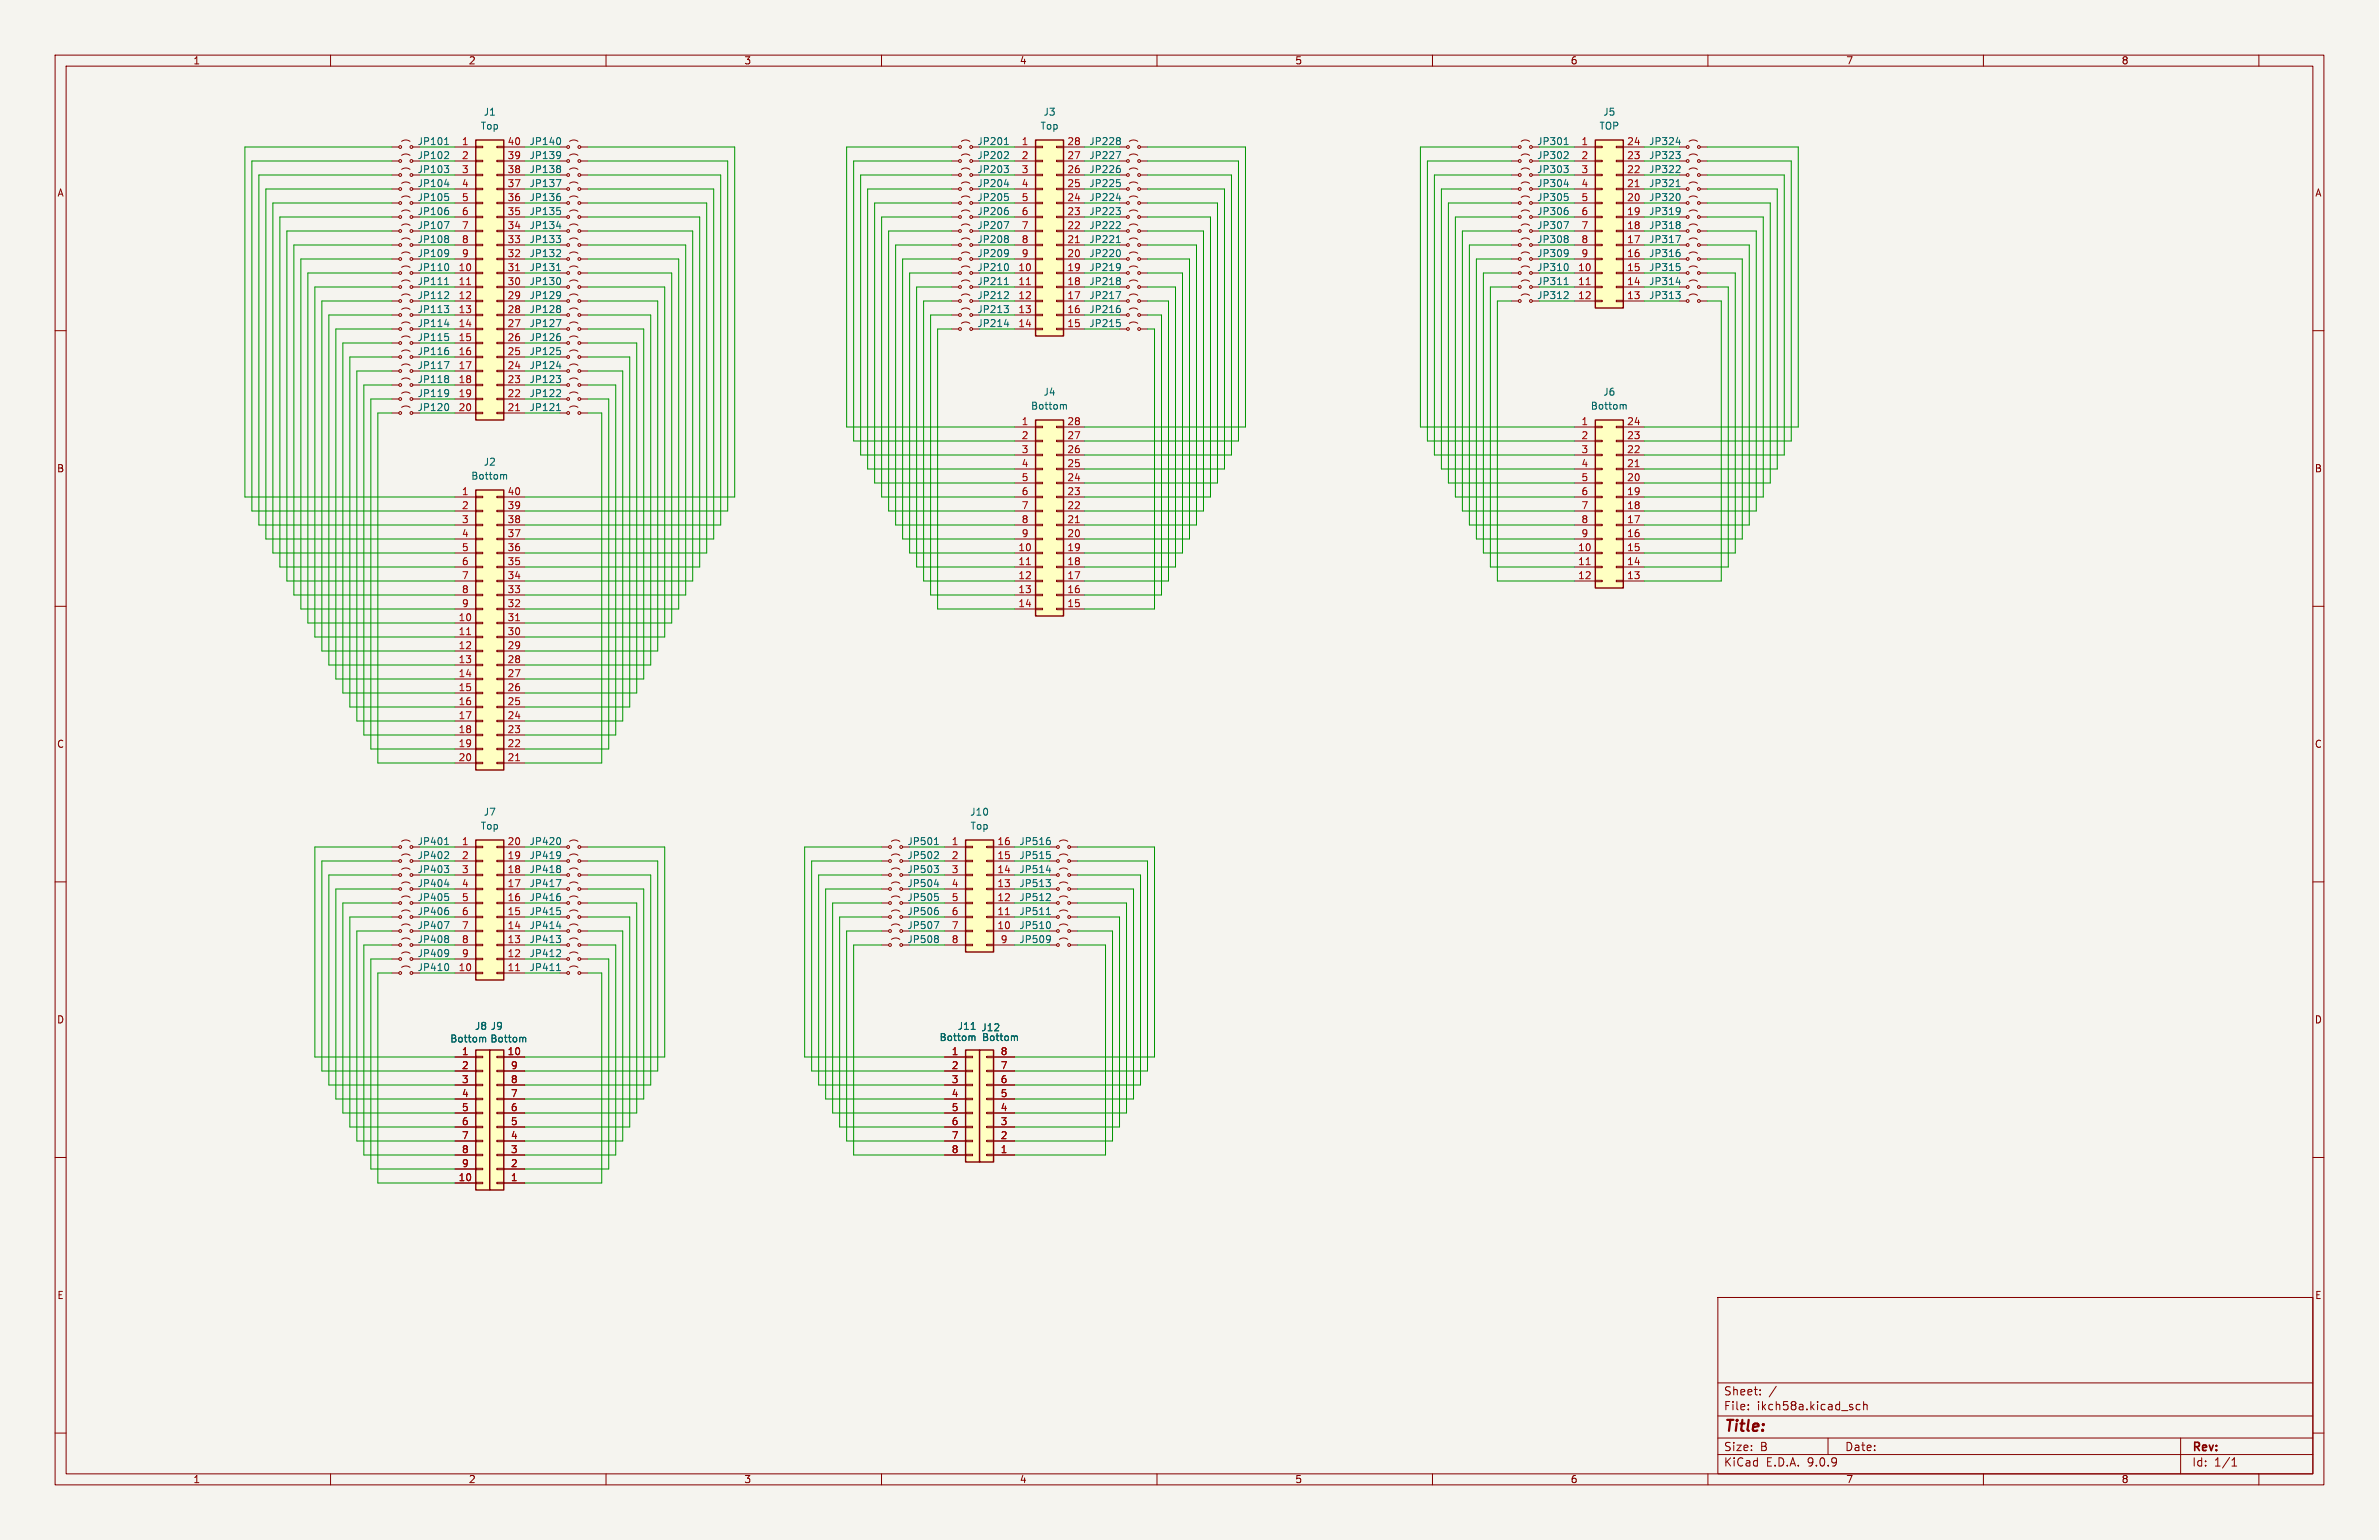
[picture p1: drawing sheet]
<svg xmlns="http://www.w3.org/2000/svg" width="432mm" height="279mm" viewBox="0 0 432 279" stroke-linecap="round" stroke-linejoin="round" font-family="sans-serif">
<defs><g id="words">
<text font-size="2.8" fill="#840000" x="312.8" y="260.3">Title:</text>
<g font-size="2.1" fill="#840000">
<text x="312.8" y="256.1">File:</text>
<text x="312.8" y="253.4">Sheet:</text>
<text x="318.9" y="256.1">ikch58a.kicad_sch</text>
<text x="312.8" y="263.5">Size:</text>
<text x="319.5" y="263.5">B</text>
<text x="334.8" y="263.5">Date:</text>
<text x="397.8" y="263.7">Rev:</text>
<text x="312.8" y="266.3">KiCad</text>
<text x="320.5" y="266.3">E.D.A.</text>
<text x="328.1" y="266.3">9.0.9</text>
<text x="397.8" y="266.3">Id:</text>
<text x="401.9" y="266.3">1/1</text>
</g>
<g font-size="1.8" fill="#840000">
<text x="35" y="11.9">1</text>
<text x="85" y="11.9">2</text>
<text x="135" y="11.9">3</text>
<text x="185" y="11.9">4</text>
<text x="235" y="11.9">5</text>
<text x="285" y="11.9">6</text>
<text x="335" y="11.9">7</text>
<text x="385" y="11.9">8</text>
<text x="10.3" y="35.9">A</text>
<text x="420.1" y="35.9">A</text>
<text x="10.3" y="85.9">B</text>
<text x="420.1" y="85.9">B</text>
<text x="10.3" y="135.9">C</text>
<text x="420.1" y="135.9">C</text>
<text x="10.3" y="185.9">D</text>
<text x="420.1" y="185.9">D</text>
<text x="10.3" y="235.9">E</text>
<text x="420.1" y="235.9">E</text>
<text x="35" y="269.3">1</text>
<text x="85" y="269.3">2</text>
<text x="135" y="269.3">3</text>
<text x="185" y="269.3">4</text>
<text x="235" y="269.3">5</text>
<text x="285" y="269.3">6</text>
<text x="335" y="269.3">7</text>
<text x="385" y="269.3">8</text>
</g>
<g font-size="1.8" fill="#006464">
<text x="87.2" y="23.7">Top</text>
<text x="87.7" y="21.2">J1</text>
<text x="188.8" y="23.7">Top</text>
<text x="189.3" y="21.2">J3</text>
<text x="290.2" y="23.7">TOP</text>
<text x="290.9" y="21.2">J5</text>
<text x="75.7" y="26.5">JP101</text>
<text x="75.7" y="29.1">JP102</text>
<text x="96" y="29.1">JP139</text>
<text x="96" y="26.5">JP140</text>
<text x="177.3" y="29.1">JP202</text>
<text x="177.3" y="26.5">JP201</text>
<text x="197.6" y="26.5">JP228</text>
<text x="197.6" y="29.1">JP227</text>
<text x="278.9" y="29.1">JP302</text>
<text x="278.9" y="26.5">JP301</text>
<text x="299.2" y="26.5">JP324</text>
<text x="299.2" y="29.1">JP323</text>
<text x="75.7" y="34.1">JP104</text>
<text x="75.7" y="31.6">JP103</text>
<text x="96" y="31.6">JP138</text>
<text x="96" y="34.1">JP137</text>
<text x="177.3" y="31.6">JP203</text>
<text x="177.3" y="34.1">JP204</text>
<text x="197.6" y="31.6">JP226</text>
<text x="197.6" y="34.1">JP225</text>
<text x="278.9" y="31.6">JP303</text>
<text x="278.9" y="34.1">JP304</text>
<text x="299.2" y="31.6">JP322</text>
<text x="299.2" y="34.1">JP321</text>
<text x="75.7" y="41.8">JP107</text>
<text x="75.7" y="36.7">JP105</text>
<text x="75.7" y="39.2">JP106</text>
<text x="96" y="36.7">JP136</text>
<text x="96" y="41.8">JP134</text>
<text x="96" y="39.2">JP135</text>
<text x="177.3" y="36.7">JP205</text>
<text x="177.3" y="39.2">JP206</text>
<text x="177.3" y="41.8">JP207</text>
<text x="197.6" y="36.7">JP224</text>
<text x="197.6" y="39.2">JP223</text>
<text x="197.6" y="41.8">JP222</text>
<text x="278.9" y="36.7">JP305</text>
<text x="278.9" y="41.8">JP307</text>
<text x="278.9" y="39.2">JP306</text>
<text x="299.2" y="41.8">JP318</text>
<text x="299.2" y="36.7">JP320</text>
<text x="299.2" y="39.2">JP319</text>
<text x="75.7" y="46.8">JP109</text>
<text x="75.7" y="44.3">JP108</text>
<text x="96" y="46.8">JP132</text>
<text x="96" y="44.3">JP133</text>
<text x="177.3" y="46.8">JP209</text>
<text x="177.3" y="44.3">JP208</text>
<text x="197.6" y="44.3">JP221</text>
<text x="197.6" y="46.8">JP220</text>
<text x="278.9" y="44.3">JP308</text>
<text x="278.9" y="46.8">JP309</text>
<text x="299.2" y="46.8">JP316</text>
<text x="299.2" y="44.3">JP317</text>
<text x="75.7" y="49.4">JP110</text>
<text x="75.7" y="51.9">JP111</text>
<text x="96" y="51.9">JP130</text>
<text x="96" y="49.4">JP131</text>
<text x="177.3" y="51.9">JP211</text>
<text x="177.3" y="49.4">JP210</text>
<text x="197.6" y="51.9">JP218</text>
<text x="197.6" y="49.4">JP219</text>
<text x="278.9" y="51.9">JP311</text>
<text x="278.9" y="49.4">JP310</text>
<text x="299.2" y="51.9">JP314</text>
<text x="299.2" y="49.4">JP315</text>
<text x="75.7" y="59.5">JP114</text>
<text x="75.7" y="54.5">JP112</text>
<text x="75.7" y="57">JP113</text>
<text x="96" y="54.5">JP129</text>
<text x="96" y="59.5">JP127</text>
<text x="96" y="57">JP128</text>
<text x="177.3" y="57">JP213</text>
<text x="177.3" y="54.5">JP212</text>
<text x="177.3" y="59.5">JP214</text>
<text x="197.6" y="54.5">JP217</text>
<text x="197.6" y="59.5">JP215</text>
<text x="197.6" y="57">JP216</text>
<text x="278.9" y="54.5">JP312</text>
<text x="299.2" y="54.5">JP313</text>
<text x="75.7" y="64.6">JP116</text>
<text x="75.7" y="62.1">JP115</text>
<text x="96" y="62.1">JP126</text>
<text x="96" y="64.6">JP125</text>
<text x="75.7" y="69.7">JP118</text>
<text x="75.7" y="67.2">JP117</text>
<text x="96" y="69.7">JP123</text>
<text x="96" y="67.2">JP124</text>
<text x="189.3" y="72">J4</text>
<text x="290.9" y="72">J6</text>
<text x="75.7" y="74.8">JP120</text>
<text x="75.7" y="72.2">JP119</text>
<text x="96" y="74.8">JP121</text>
<text x="96" y="72.2">JP122</text>
<text x="187" y="74.5">Bottom</text>
<text x="288.6" y="74.5">Bottom</text>
<text x="85.4" y="87.2">Bottom</text>
<text x="87.7" y="84.7">J2</text>
<text x="87.7" y="148.2">J7</text>
<text x="176" y="148.2">J10</text>
<text x="75.7" y="153.5">JP401</text>
<text x="87.2" y="150.7">Top</text>
<text x="96" y="153.5">JP420</text>
<text x="164.6" y="153.5">JP501</text>
<text x="176.1" y="150.7">Top</text>
<text x="184.9" y="153.5">JP516</text>
<text x="75.7" y="156.1">JP402</text>
<text x="75.7" y="161.1">JP404</text>
<text x="75.7" y="158.6">JP403</text>
<text x="96" y="158.6">JP418</text>
<text x="96" y="156.1">JP419</text>
<text x="96" y="161.1">JP417</text>
<text x="164.6" y="156.1">JP502</text>
<text x="164.6" y="158.6">JP503</text>
<text x="164.6" y="161.1">JP504</text>
<text x="184.9" y="161.1">JP513</text>
<text x="184.9" y="156.1">JP515</text>
<text x="184.9" y="158.6">JP514</text>
<text x="75.7" y="166.2">JP406</text>
<text x="75.7" y="163.7">JP405</text>
<text x="96" y="163.7">JP416</text>
<text x="96" y="166.2">JP415</text>
<text x="164.6" y="163.7">JP505</text>
<text x="164.6" y="166.2">JP506</text>
<text x="184.9" y="166.2">JP511</text>
<text x="184.9" y="163.7">JP512</text>
<text x="75.7" y="168.8">JP407</text>
<text x="75.7" y="171.3">JP408</text>
<text x="75.7" y="173.8">JP409</text>
<text x="96" y="171.3">JP413</text>
<text x="96" y="173.8">JP412</text>
<text x="96" y="168.8">JP414</text>
<text x="164.6" y="168.8">JP507</text>
<text x="164.6" y="171.3">JP508</text>
<text x="184.9" y="168.8">JP510</text>
<text x="184.9" y="171.3">JP509</text>
<text x="75.7" y="176.4">JP410</text>
<text x="96" y="176.4">JP411</text>
<text x="81.6" y="189.3">Bottom</text>
<text x="86.1" y="187">J8 J9</text>
<text x="88.9" y="189.3">Bottom</text>
<text x="170.4" y="189.1">Bottom</text>
<text x="173.7" y="187">J11</text>
<text x="178" y="187.3">J12</text>
<text x="178.2" y="189.1">Bottom</text>
</g>
<g font-size="1.8" fill="#a90000">
<text x="83.7" y="26.4">1</text>
<text x="83.7" y="29">2</text>
<text x="92" y="26.4">40</text>
<text x="92" y="29">39</text>
<text x="185.3" y="26.4">1</text>
<text x="185.3" y="29">2</text>
<text x="193.6" y="26.4">28</text>
<text x="193.6" y="29">27</text>
<text x="286.9" y="26.4">1</text>
<text x="286.9" y="29">2</text>
<text x="295.2" y="26.4">24</text>
<text x="295.2" y="29">23</text>
<text x="83.7" y="31.5">3</text>
<text x="83.7" y="34">4</text>
<text x="92" y="31.5">38</text>
<text x="92" y="34">37</text>
<text x="185.3" y="31.5">3</text>
<text x="185.3" y="34">4</text>
<text x="193.6" y="31.5">26</text>
<text x="193.6" y="34">25</text>
<text x="286.9" y="31.5">3</text>
<text x="286.9" y="34">4</text>
<text x="295.2" y="31.5">22</text>
<text x="295.2" y="34">21</text>
<text x="83.7" y="36.6">5</text>
<text x="83.7" y="39.1">6</text>
<text x="83.7" y="41.7">7</text>
<text x="92" y="36.6">36</text>
<text x="92" y="39.1">35</text>
<text x="92" y="41.7">34</text>
<text x="185.3" y="36.6">5</text>
<text x="185.3" y="39.1">6</text>
<text x="185.3" y="41.7">7</text>
<text x="193.6" y="36.6">24</text>
<text x="193.6" y="39.1">23</text>
<text x="193.6" y="41.7">22</text>
<text x="286.9" y="36.6">5</text>
<text x="286.9" y="39.1">6</text>
<text x="286.9" y="41.7">7</text>
<text x="295.2" y="36.6">20</text>
<text x="295.2" y="39.1">19</text>
<text x="295.2" y="41.7">18</text>
<text x="83.7" y="44.2">8</text>
<text x="83.7" y="46.7">9</text>
<text x="92" y="44.2">33</text>
<text x="92" y="46.7">32</text>
<text x="185.3" y="44.2">8</text>
<text x="185.3" y="46.7">9</text>
<text x="193.6" y="44.2">21</text>
<text x="193.6" y="46.7">20</text>
<text x="286.9" y="44.2">8</text>
<text x="286.9" y="46.7">9</text>
<text x="295.2" y="44.2">17</text>
<text x="295.2" y="46.7">16</text>
<text x="83.1" y="49.3">10</text>
<text x="83.1" y="51.8">11</text>
<text x="92" y="49.3">31</text>
<text x="92" y="51.8">30</text>
<text x="184.7" y="49.3">10</text>
<text x="184.7" y="51.8">11</text>
<text x="193.6" y="49.3">19</text>
<text x="193.6" y="51.8">18</text>
<text x="286.3" y="49.3">10</text>
<text x="286.3" y="51.8">11</text>
<text x="295.2" y="49.3">15</text>
<text x="295.2" y="51.8">14</text>
<text x="83.1" y="54.4">12</text>
<text x="83.1" y="56.9">13</text>
<text x="83.1" y="59.4">14</text>
<text x="92" y="54.4">29</text>
<text x="92" y="56.9">28</text>
<text x="92" y="59.4">27</text>
<text x="184.7" y="54.4">12</text>
<text x="184.7" y="56.9">13</text>
<text x="184.7" y="59.4">14</text>
<text x="193.6" y="54.4">17</text>
<text x="193.6" y="56.9">16</text>
<text x="193.6" y="59.4">15</text>
<text x="286.3" y="54.4">12</text>
<text x="295.2" y="54.4">13</text>
<text x="83.1" y="62">15</text>
<text x="83.1" y="64.5">16</text>
<text x="92" y="62">26</text>
<text x="92" y="64.5">25</text>
<text x="83.1" y="67.1">17</text>
<text x="83.1" y="69.6">18</text>
<text x="92" y="67.1">24</text>
<text x="92" y="69.6">23</text>
<text x="83.1" y="72.1">19</text>
<text x="83.1" y="74.7">20</text>
<text x="92" y="72.1">22</text>
<text x="92" y="74.7">21</text>
<text x="185.3" y="77.2">1</text>
<text x="193.6" y="77.2">28</text>
<text x="286.9" y="77.2">1</text>
<text x="295.2" y="77.2">24</text>
<text x="185.3" y="79.8">2</text>
<text x="185.3" y="82.3">3</text>
<text x="193.6" y="79.8">27</text>
<text x="193.6" y="82.3">26</text>
<text x="286.9" y="79.8">2</text>
<text x="286.9" y="82.3">3</text>
<text x="295.2" y="79.8">23</text>
<text x="295.2" y="82.3">22</text>
<text x="83.7" y="89.9">1</text>
<text x="92" y="89.9">40</text>
<text x="185.3" y="84.8">4</text>
<text x="185.3" y="87.4">5</text>
<text x="185.3" y="89.9">6</text>
<text x="193.6" y="84.8">25</text>
<text x="193.6" y="87.4">24</text>
<text x="193.6" y="89.9">23</text>
<text x="286.9" y="84.8">4</text>
<text x="286.9" y="87.4">5</text>
<text x="286.9" y="89.9">6</text>
<text x="295.2" y="84.8">21</text>
<text x="295.2" y="87.4">20</text>
<text x="295.2" y="89.9">19</text>
<text x="83.7" y="92.5">2</text>
<text x="83.7" y="95">3</text>
<text x="92" y="92.5">39</text>
<text x="92" y="95">38</text>
<text x="185.3" y="92.5">7</text>
<text x="185.3" y="95">8</text>
<text x="193.6" y="92.5">22</text>
<text x="193.6" y="95">21</text>
<text x="286.9" y="92.5">7</text>
<text x="286.9" y="95">8</text>
<text x="295.2" y="92.5">18</text>
<text x="295.2" y="95">17</text>
<text x="83.7" y="97.5">4</text>
<text x="83.7" y="100.1">5</text>
<text x="92" y="97.5">37</text>
<text x="92" y="100.1">36</text>
<text x="184.7" y="100.1">10</text>
<text x="185.3" y="97.5">9</text>
<text x="193.6" y="97.5">20</text>
<text x="193.6" y="100.1">19</text>
<text x="286.3" y="100.1">10</text>
<text x="286.9" y="97.5">9</text>
<text x="295.2" y="97.5">16</text>
<text x="295.2" y="100.1">15</text>
<text x="83.7" y="102.6">6</text>
<text x="83.7" y="105.2">7</text>
<text x="83.7" y="107.7">8</text>
<text x="92" y="102.6">35</text>
<text x="92" y="105.2">34</text>
<text x="92" y="107.7">33</text>
<text x="184.7" y="102.6">11</text>
<text x="184.7" y="105.2">12</text>
<text x="184.7" y="107.7">13</text>
<text x="193.6" y="102.6">18</text>
<text x="193.6" y="105.2">17</text>
<text x="193.6" y="107.7">16</text>
<text x="286.3" y="102.6">11</text>
<text x="286.3" y="105.2">12</text>
<text x="295.2" y="102.6">14</text>
<text x="295.2" y="105.2">13</text>
<text x="83.1" y="112.8">10</text>
<text x="83.7" y="110.2">9</text>
<text x="92" y="110.2">32</text>
<text x="92" y="112.8">31</text>
<text x="184.7" y="110.2">14</text>
<text x="193.6" y="110.2">15</text>
<text x="83.1" y="115.3">11</text>
<text x="83.1" y="117.9">12</text>
<text x="92" y="115.3">30</text>
<text x="92" y="117.9">29</text>
<text x="83.1" y="120.4">13</text>
<text x="83.1" y="122.9">14</text>
<text x="83.1" y="125.5">15</text>
<text x="92" y="120.4">28</text>
<text x="92" y="122.9">27</text>
<text x="92" y="125.5">26</text>
<text x="83.1" y="128">16</text>
<text x="83.1" y="130.6">17</text>
<text x="92" y="128">25</text>
<text x="92" y="130.6">24</text>
<text x="83.1" y="133.1">18</text>
<text x="83.1" y="135.6">19</text>
<text x="92" y="133.1">23</text>
<text x="92" y="135.6">22</text>
<text x="83.1" y="138.2">20</text>
<text x="92" y="138.2">21</text>
<text x="83.7" y="153.4">1</text>
<text x="83.7" y="156">2</text>
<text x="92" y="153.4">20</text>
<text x="92" y="156">19</text>
<text x="172.6" y="153.4">1</text>
<text x="172.6" y="156">2</text>
<text x="180.9" y="153.4">16</text>
<text x="180.9" y="156">15</text>
<text x="83.7" y="158.5">3</text>
<text x="83.7" y="161">4</text>
<text x="92" y="158.5">18</text>
<text x="92" y="161">17</text>
<text x="172.6" y="158.5">3</text>
<text x="172.6" y="161">4</text>
<text x="180.9" y="158.5">14</text>
<text x="180.9" y="161">13</text>
<text x="83.7" y="163.6">5</text>
<text x="83.7" y="166.1">6</text>
<text x="92" y="163.6">16</text>
<text x="92" y="166.1">15</text>
<text x="172.6" y="163.6">5</text>
<text x="172.6" y="166.1">6</text>
<text x="180.9" y="163.6">12</text>
<text x="180.9" y="166.1">11</text>
<text x="83.7" y="168.7">7</text>
<text x="83.7" y="171.2">8</text>
<text x="83.7" y="173.7">9</text>
<text x="92" y="168.7">14</text>
<text x="92" y="171.2">13</text>
<text x="92" y="173.7">12</text>
<text x="172.6" y="168.7">7</text>
<text x="172.6" y="171.2">8</text>
<text x="180.9" y="168.7">10</text>
<text x="181.5" y="171.2">9</text>
<text x="83.1" y="176.3">10</text>
<text x="92" y="176.3">11</text>
<text x="83.7" y="191.5">1</text>
<text x="92" y="191.5">10</text>
<text x="172.6" y="191.5">1</text>
<text x="181.5" y="191.5">8</text>
<text x="83.7" y="194.1">2</text>
<text x="83.7" y="196.6">3</text>
<text x="92.6" y="196.6">8</text>
<text x="92.6" y="194.1">9</text>
<text x="172.6" y="194.1">2</text>
<text x="172.6" y="196.6">3</text>
<text x="181.5" y="196.6">6</text>
<text x="181.5" y="194.1">7</text>
<text x="83.7" y="199.1">4</text>
<text x="83.7" y="201.7">5</text>
<text x="92.6" y="201.7">6</text>
<text x="92.6" y="199.1">7</text>
<text x="172.6" y="199.1">4</text>
<text x="172.6" y="201.7">5</text>
<text x="181.5" y="201.7">4</text>
<text x="181.5" y="199.1">5</text>
<text x="83.7" y="204.2">6</text>
<text x="83.7" y="206.8">7</text>
<text x="83.7" y="209.3">8</text>
<text x="92.6" y="209.3">3</text>
<text x="92.6" y="206.8">4</text>
<text x="92.6" y="204.2">5</text>
<text x="172.6" y="204.2">6</text>
<text x="172.6" y="206.8">7</text>
<text x="172.6" y="209.3">8</text>
<text x="181.5" y="209.3">1</text>
<text x="181.5" y="206.8">2</text>
<text x="181.5" y="204.2">3</text>
<text x="83.1" y="214.4">10</text>
<text x="83.7" y="211.8">9</text>
<text x="92.6" y="214.4">1</text>
<text x="92.6" y="211.8">2</text>
</g>
</g></defs>
<path d="M0 0h431.8v279.4h-431.8z" fill="#f5f4ef" stroke="#f5f4ef" stroke-width=".18"/>
<g fill="none" stroke="#840000" stroke-width=".18">
<path d="M10 10h411.8v259.4h-411.8zM12 12h407.8v255.4h-407.8zM60 10v2M110 10v2M160 10v2M210 10v2M260 10v2M310 10v2M360 10v2M410 10v2M101.6 31.8h1.3M101.6 36.8h1.3"/>
<path d="M101.6 39.4h1.3M103.4 30.7l.8-.2 .7 .2M103.4 35.8l.8-.2 .7 .2M103.4 38.4l.8-.3 .7 .3M105.4 31.8h1.3M105.4 36.8h1.3M105.4 39.4h1.3M71.1 47h1.3M71.1 44.5h1.3M71.1 41.9h1.3M72.9 46l.8-.3 .7 .3M72.9 43.4l.8-.2 .7 .2"/>
<path d="M72.9 40.9l.8-.3 .7 .3M74.9 47h1.3M74.9 44.5h1.3M74.9 41.9h1.3M101.6 52.1h1.3M101.6 47h1.3M101.6 44.5h1.3M101.6 41.9h1.3M103.4 51.1l.8-.3 .7 .3M103.4 40.9l.8-.3 .7 .3M103.4 46l.8-.3 .7 .3M103.4 43.4l.8-.2 .7 .2"/>
<path d="M105.4 52.1h1.3M105.4 47h1.3M105.4 44.5h1.3M105.4 41.9h1.3M10 60h2M419.8 60h2M10 110h2M419.8 110h2M10 160h2M419.8 160h2M71.1 176.5h1.3M72.9 175.5l.8-.2 .7 .2"/>
<path d="M74.9 176.5h1.3M10 210h2M419.8 210h2M311.8 235.4h108v32h-108zM10 260h2M311.8 256.9h108M311.8 250.9h108M317.3 255.6v.2M317.3 254.9v.1M319.5 252.9v.2M319.5 252.2v.1M322.4 251.5l-1.3 1.9"/>
<path d="M337.6 254.9l-.4-.1-.3 .3v.4l.1 .2h.6M338.3 254.9l.2-.1 .3 .1 .1 .9M338.3 254.3v1.5M419.8 260h2M60 267.4v2M110 267.4v2M160 267.4v2M210 267.4v2M260 267.4v2M310 267.4v2M311.8 263.9h108M311.8 260.9h108"/>
<path d="M331.8 260.9v3M360 267.4v2M395.8 260.9v6.5M405.1 266h.9M405.1 264.9l.4-.4v1.5M410 267.4v2"/>
<circle cx="103.1" cy="39.4" r=".25"/>
<circle cx="103.1" cy="36.8" r=".25"/>
<circle cx="103.1" cy="31.7" r=".25"/>
<circle cx="105.2" cy="31.7" r=".25"/>
<circle cx="105.2" cy="39.4" r=".25"/>
<circle cx="105.2" cy="36.8" r=".25"/>
<circle cx="72.6" cy="44.4" r=".25"/>
<circle cx="72.6" cy="41.9" r=".25"/>
<circle cx="72.6" cy="47" r=".25"/>
<circle cx="74.7" cy="47" r=".25"/>
<circle cx="74.7" cy="41.9" r=".25"/>
<circle cx="74.7" cy="44.4" r=".25"/>
<circle cx="103.1" cy="44.4" r=".25"/>
<circle cx="103.1" cy="52.1" r=".25"/>
<circle cx="103.1" cy="41.9" r=".25"/>
<circle cx="103.1" cy="47" r=".25"/>
<circle cx="105.2" cy="41.9" r=".25"/>
<circle cx="105.2" cy="52.1" r=".25"/>
<circle cx="105.2" cy="47" r=".25"/>
<circle cx="105.2" cy="44.4" r=".25"/>
<circle cx="72.6" cy="176.5" r=".25"/>
<circle cx="74.7" cy="176.5" r=".25"/>
</g>
<g fill="none" stroke="#006464" stroke-width=".18">
<path d="M101.1 37.7h.6M101.4 35.1h.2M101.5 30l.3 .3-.3 .3 .3 .2v.3l-.3 .2M101.5 35.6l.3 .2v.4l-.3 .2M101.5 38.1l.3 .3v.3l-.3 .2M80.6 40.2h.9l-.6 1.3M81.2 45.3l.2 .2v.5l-.2 .4M81.2 42.7l.2 .3-.2 .3 .2 .2v.3l-.2 .2M81.4 45.8l-.2 .3M101 42.7h.8l-.5 .5M101 41.1h.8M101.5 43.2l.3 .3v.3l-.3 .2"/>
<path d="M101.5 45.3l.3 .2-.1 .3-.7 .8h.8M101.6 50.4l.2 .4-.2 .8M101.6 40.6v.9M81.2 174.9l.2 .4-.2 .7"/>
</g>
<path d="M86.4 190.5h2.5v25.4h-2.5z" fill="#ffffc2"/>
<path d="M86.4 190.5h2.5v25.4h-2.5z" fill="none" stroke="#840000" stroke-width=".25"/>
<g fill="none" stroke="#840000" stroke-width=".18">
<path d="M82.5 191.8h3.9M82.5 194.3h3.9M82.5 196.9h3.9M82.5 199.4h3.9M86.4 191.6h1.2v.3h-1.2zM86.4 194.2h1.2v.2h-1.2zM86.4 196.7h1.2v.3h-1.2zM86.4 199.3h1.2v.2h-1.2zM82.5 201.9h3.9M82.5 204.5h3.9M82.5 207h3.9M82.5 209.6h3.9"/>
<path d="M82.5 212.1h3.9M82.5 214.6h3.9M86.4 201.8h1.2v.3h-1.2zM86.4 204.3h1.2v.3h-1.2zM86.4 206.9h1.2v.2h-1.2zM86.4 209.4h1.2v.3h-1.2zM86.4 212h1.2v.2h-1.2zM86.4 214.5h1.2v.3h-1.2z"/>
</g>
<path d="M94.9 188.3h.5v.7" fill="none" stroke="#006464" stroke-width=".18"/>
<path d="M88.9 190.5h2.5v25.4h-2.5z" fill="#ffffc2"/>
<path d="M88.9 190.5h2.5v25.4h-2.5z" fill="none" stroke="#840000" stroke-width=".25"/>
<g fill="none" stroke="#840000" stroke-width=".18">
<path d="M90.2 199.3h1.2v.2h-1.2zM90.2 196.7h1.2v.3h-1.2zM90.2 194.2h1.2v.2h-1.2zM90.2 191.6h1.2v.3h-1.2zM91.4 199.4h3.8M91.4 196.9h3.8M91.4 194.3h3.8M91.4 191.8h3.8M90.2 214.5h1.2v.3h-1.2zM90.2 212h1.2v.2h-1.2zM90.2 209.4h1.2v.3h-1.2zM90.2 206.9h1.2v.2h-1.2z"/>
<path d="M90.2 204.3h1.2v.3h-1.2zM90.2 201.8h1.2v.3h-1.2zM91.4 214.6h3.8M91.4 212.1h3.8M91.4 209.6h3.8M91.4 207h3.8M91.4 204.5h3.8M91.4 201.9h3.8"/>
</g>
<path d="M87.7 188.3h.4v.7" fill="none" stroke="#006464" stroke-width=".18"/>
<path d="M86.4 25.4h5v50.8h-5z" fill="#ffffc2"/>
<path d="M86.4 25.4h5v50.8h-5z" fill="none" stroke="#840000" stroke-width=".25"/>
<g fill="none" stroke="#840000" stroke-width=".18">
<path d="M82.5 26.7h3.9M82.5 29.2h3.9M82.5 31.8h3.9M82.5 34.3h3.9M82.5 36.8h3.9M82.5 39.4h3.9M86.4 26.5h1.2v.3h-1.2zM86.4 29.1h1.2v.2h-1.2zM86.4 31.6h1.2v.3h-1.2zM86.4 34.2h1.2v.2h-1.2zM86.4 36.7h1.2v.3h-1.2zM86.4 39.2h1.2v.3h-1.2z"/>
<path d="M90.2 26.5h1.2v.3h-1.2zM90.2 29.1h1.2v.2h-1.2zM90.2 31.6h1.2v.3h-1.2zM90.2 34.2h1.2v.2h-1.2zM90.2 36.7h1.2v.3h-1.2zM90.2 39.2h1.2v.3h-1.2zM91.4 26.7h3.8M91.4 29.2h3.8M91.4 31.8h3.8M91.4 34.3h3.8M91.4 36.8h3.8M91.4 39.4h3.8"/>
<path d="M101.6 29.2h1.3M103.4 28.2l.8-.3 .7 .3M105.4 29.2h1.3M82.5 41.9h3.9M82.5 44.5h3.9M82.5 47h3.9M82.5 49.5h3.9M82.5 52.1h3.9M82.5 54.6h3.9M82.5 57.2h3.9M82.5 59.7h3.9M86.4 41.8h1.2v.2h-1.2z"/>
<path d="M86.4 44.3h1.2v.3h-1.2zM86.4 46.9h1.2v.2h-1.2zM86.4 49.4h1.2v.3h-1.2zM86.4 51.9h1.2v.3h-1.2zM86.4 54.5h1.2v.2h-1.2zM86.4 57h1.2v.3h-1.2zM86.4 59.6h1.2v.2h-1.2zM90.2 41.8h1.2v.2h-1.2zM90.2 44.3h1.2v.3h-1.2zM90.2 46.9h1.2v.2h-1.2zM90.2 49.4h1.2v.3h-1.2zM90.2 51.9h1.2v.3h-1.2z"/>
<path d="M90.2 54.5h1.2v.2h-1.2zM90.2 57h1.2v.3h-1.2zM90.2 59.6h1.2v.2h-1.2zM91.4 41.9h3.8M91.4 44.5h3.8M91.4 47h3.8M91.4 49.5h3.8M91.4 52.1h3.8M91.4 54.6h3.8M91.4 57.2h3.8M91.4 59.7h3.8M101.6 49.5h1.3"/>
<path d="M101.6 54.6h1.3M101.6 57.2h1.3M101.6 59.7h1.3M103.4 48.5l.8-.2 .7 .2M103.4 53.6l.8-.3 .7 .3M103.4 58.7l.8-.3 .7 .3M103.4 56.1l.8-.2 .7 .2M105.4 49.5h1.3M105.4 54.6h1.3M105.4 57.2h1.3M105.4 59.7h1.3M304.8 49.5h1.3"/>
<path d="M304.8 52.1h1.3M306.6 51.1l.8-.3 .7 .3M306.6 48.5l.8-.2 .7 .2M308.6 49.5h1.3M308.6 52.1h1.3M71.1 74.9h1.3M72.9 73.9l.8-.2 .7 .2M74.9 74.9h1.3M82.5 62.2h3.9M82.5 64.8h3.9M82.5 67.3h3.9M82.5 69.9h3.9"/>
<path d="M82.5 72.4h3.9M82.5 74.9h3.9M86.4 62.1h1.2v.3h-1.2zM86.4 64.6h1.2v.3h-1.2zM86.4 67.2h1.2v.2h-1.2zM86.4 69.7h1.2v.3h-1.2zM86.4 72.3h1.2v.2h-1.2zM86.4 74.8h1.2v.3h-1.2zM90.2 62.1h1.2v.3h-1.2zM90.2 64.6h1.2v.3h-1.2zM90.2 67.2h1.2v.2h-1.2zM90.2 69.7h1.2v.3h-1.2z"/>
<path d="M90.2 72.3h1.2v.2h-1.2zM90.2 74.8h1.2v.3h-1.2zM91.4 62.2h3.8M91.4 64.8h3.8M91.4 67.3h3.8M91.4 69.9h3.8M91.4 72.4h3.8M91.4 74.9h3.8M101.6 62.2h1.3M101.6 64.8h1.3M101.6 67.3h1.3M101.6 69.9h1.3"/>
<path d="M101.6 72.4h1.3M101.6 74.9h1.3M103.4 61.2l.8-.2 .7 .2M103.4 63.8l.8-.3 .7 .3M103.4 68.8l.8-.2 .7 .2M103.4 73.9l.8-.2 .7 .2M103.4 71.4l.8-.3 .7 .3M103.4 66.3l.8-.3 .7 .3M105.4 62.2h1.3M105.4 64.8h1.3M105.4 67.3h1.3M105.4 69.9h1.3"/>
<path d="M105.4 72.4h1.3M105.4 74.9h1.3M160 153.7h1.3M160 156.2h1.3M160 158.8h1.3M161.8 152.7l.8-.3 .7 .3M161.8 155.2l.8-.3 .7 .3M161.8 157.7l.8-.2 .7 .2M163.8 153.7h1.3M163.8 156.2h1.3M163.8 158.8h1.3M71.1 168.9h1.3"/>
<path d="M72.9 167.9l.8-.3 .7 .3M74.9 168.9h1.3M160 161.3h1.3M161.8 160.3l.8-.3 .7 .3M163.8 161.3h1.3"/>
<circle cx="103.1" cy="29.2" r=".25"/>
<circle cx="105.2" cy="29.2" r=".25"/>
<circle cx="103.1" cy="59.7" r=".25"/>
<circle cx="103.1" cy="54.6" r=".25"/>
<circle cx="103.1" cy="57.1" r=".25"/>
<circle cx="103.1" cy="49.5" r=".25"/>
<circle cx="105.2" cy="54.6" r=".25"/>
<circle cx="105.2" cy="49.5" r=".25"/>
<circle cx="105.2" cy="59.7" r=".25"/>
<circle cx="105.2" cy="57.1" r=".25"/>
<circle cx="306.3" cy="52.1" r=".25"/>
<circle cx="306.3" cy="49.5" r=".25"/>
<circle cx="308.4" cy="52.1" r=".25"/>
<circle cx="308.4" cy="49.5" r=".25"/>
<circle cx="72.6" cy="74.9" r=".25"/>
<circle cx="74.7" cy="74.9" r=".25"/>
<circle cx="103.1" cy="74.9" r=".25"/>
<circle cx="103.1" cy="62.2" r=".25"/>
<circle cx="103.1" cy="64.8" r=".25"/>
<circle cx="103.1" cy="72.4" r=".25"/>
<circle cx="103.1" cy="69.8" r=".25"/>
<circle cx="103.1" cy="67.3" r=".25"/>
<circle cx="105.2" cy="74.9" r=".25"/>
<circle cx="105.2" cy="72.4" r=".25"/>
<circle cx="105.2" cy="69.8" r=".25"/>
<circle cx="105.2" cy="62.2" r=".25"/>
<circle cx="105.2" cy="64.8" r=".25"/>
<circle cx="105.2" cy="67.3" r=".25"/>
<circle cx="161.5" cy="158.7" r=".25"/>
<circle cx="161.5" cy="153.7" r=".25"/>
<circle cx="161.5" cy="156.2" r=".25"/>
<circle cx="163.6" cy="153.7" r=".25"/>
<circle cx="163.6" cy="158.7" r=".25"/>
<circle cx="163.6" cy="156.2" r=".25"/>
<circle cx="72.6" cy="168.9" r=".25"/>
<circle cx="74.7" cy="168.9" r=".25"/>
<circle cx="161.5" cy="161.3" r=".25"/>
<circle cx="163.6" cy="161.3" r=".25"/>
</g>
<path d="M84.7 51.7h.7M93.6 49.1h.7M93.6 74.5h.7" fill="none" stroke="#a90000" stroke-width=".18"/>
<g fill="none" stroke="#006464" stroke-width=".18">
<path d="M101.5 27.5l.3 .2v.5l-.2 .5M101.8 28l-.3 .3M101 58h.8l-.5 1.3M101 49.1h.8M101.3 48l.1-.2v1.3M101.5 52.9l.3 .2v.5l-.2 .5M101.5 55.4l.3 .3-.3 .3 .3 .2v.3l-.3 .2M101.8 53.4l-.3 .3M304.2 51.2h.8M304.3 47.8h.6M304.7 48.3l.3 .2v.4l-.3 .2M304.8 50.8v.8"/>
<path d="M81.2 73.3l.2 .4-.2 .7M101 68.1h.8l-.5 .5M101 74.5h.8M101 66.5h.8M101.1 63.1h.6M101.3 73.4l.1-.2v1.3M101.4 60.5h.2M101.5 61l.3 .2v.4l-.3 .2M101.5 63.5l.3 .3v.3l-.3 .2M101.5 68.6l.3 .3v.3l-.3 .2M101.5 70.7l.3 .2-.1 .3-.7 .8h.8M101.6 66v.9"/>
<path d="M169.5 157h.8l-.4 .5M169.6 153.2h.7M169.8 152.1l.2-.1v1.2M170.1 154.5l.2 .2v.3l-.8 .8h.8M170.1 157.5l.2 .3v.3l-.2 .2M80.6 167.2h.9l-.6 1.3M169.6 160.4h.8M170.2 160v.9"/>
</g>
<path d="M86.4 88.9h5v50.8h-5z" fill="#ffffc2"/>
<path d="M86.4 88.9h5v50.8h-5z" fill="none" stroke="#840000" stroke-width=".25"/>
<g fill="none" stroke="#840000" stroke-width=".18">
<path d="M71.1 36.8h1.3M71.1 39.4h1.3M71.1 34.3h1.3M71.1 31.8h1.3M71.1 26.7h1.3M71.1 29.2h1.3M72.9 35.8l.8-.2 .7 .2M72.9 38.4l.8-.3 .7 .3M72.9 33.3l.8-.3 .7 .3M72.9 30.7l.8-.2 .7 .2M72.9 25.7l.8-.3 .7 .3M72.9 28.2l.8-.3 .7 .3"/>
<path d="M74.9 36.8h1.3M74.9 39.4h1.3M74.9 34.3h1.3M74.9 31.8h1.3M74.9 26.7h1.3M74.9 29.2h1.3M101.6 34.3h1.3M101.6 26.7h1.3M103.4 33.3l.8-.3 .7 .3M103.4 25.7l.8-.3 .7 .3M105.4 34.3h1.3M105.4 26.7h1.3"/>
<path d="M274.3 36.8h1.3M274.3 34.3h1.3M274.3 31.8h1.3M274.3 29.2h1.3M276.1 35.8l.8-.2 .7 .2M276.1 28.2l.8-.3 .7 .3M276.1 30.7l.8-.2 .7 .2M276.1 33.3l.8-.3 .7 .3M278.1 36.8h1.3M278.1 34.3h1.3M278.1 31.8h1.3M278.1 29.2h1.3"/>
<path d="M172.7 57.2h1.3M174.5 56.1l.8-.2 .7 .2M176.5 57.2h1.3M274.3 54.6h1.3M274.3 41.9h1.3M274.3 44.5h1.3M274.3 52.1h1.3M276.1 40.9l.8-.3 .7 .3M276.1 43.4l.8-.2 .7 .2M276.1 51.1l.8-.3 .7 .3M276.1 53.6l.8-.3 .7 .3M278.1 54.6h1.3"/>
<path d="M278.1 41.9h1.3M278.1 44.5h1.3M278.1 52.1h1.3M304.8 54.6h1.3M306.6 53.6l.8-.3 .7 .3M308.6 54.6h1.3M82.5 90.2h3.9M82.5 92.7h3.9M82.5 95.3h3.9M82.5 97.8h3.9M86.4 90h1.2v.3h-1.2zM86.4 92.6h1.2v.2h-1.2z"/>
<path d="M86.4 95.1h1.2v.3h-1.2zM86.4 97.7h1.2v.2h-1.2zM90.2 90h1.2v.3h-1.2zM90.2 92.6h1.2v.2h-1.2zM90.2 95.1h1.2v.3h-1.2zM90.2 97.7h1.2v.2h-1.2zM91.4 90.2h3.8M91.4 92.7h3.8M91.4 95.3h3.8M91.4 97.8h3.8M82.5 100.3h3.9M82.5 102.9h3.9"/>
<path d="M82.5 105.4h3.9M82.5 108h3.9M82.5 110.5h3.9M82.5 113h3.9M82.5 115.6h3.9M82.5 118.1h3.9M86.4 100.2h1.2v.3h-1.2zM86.4 102.7h1.2v.3h-1.2zM86.4 105.3h1.2v.2h-1.2zM86.4 107.8h1.2v.3h-1.2zM86.4 110.4h1.2v.2h-1.2zM86.4 112.9h1.2v.3h-1.2z"/>
<path d="M86.4 115.4h1.2v.3h-1.2zM86.4 118h1.2v.2h-1.2zM90.2 100.2h1.2v.3h-1.2zM90.2 102.7h1.2v.3h-1.2zM90.2 105.3h1.2v.2h-1.2zM90.2 107.8h1.2v.3h-1.2zM90.2 110.4h1.2v.2h-1.2zM90.2 112.9h1.2v.3h-1.2zM90.2 115.4h1.2v.3h-1.2zM90.2 118h1.2v.2h-1.2zM91.4 100.3h3.8M91.4 102.9h3.8"/>
<path d="M91.4 105.4h3.8M91.4 108h3.8M91.4 110.5h3.8M91.4 113h3.8M91.4 115.6h3.8M91.4 118.1h3.8M82.5 120.7h3.9M82.5 123.2h3.9M82.5 125.7h3.9M82.5 128.3h3.9M82.5 130.8h3.9M82.5 133.4h3.9"/>
<path d="M82.5 135.9h3.9M82.5 138.4h3.9M86.4 120.5h1.2v.3h-1.2zM86.4 123.1h1.2v.2h-1.2zM86.4 125.6h1.2v.3h-1.2zM86.4 128.1h1.2v.3h-1.2zM86.4 130.7h1.2v.2h-1.2zM86.4 133.2h1.2v.3h-1.2zM86.4 135.8h1.2v.2h-1.2zM86.4 138.3h1.2v.3h-1.2zM90.2 120.5h1.2v.3h-1.2zM90.2 123.1h1.2v.2h-1.2z"/>
<path d="M90.2 125.6h1.2v.3h-1.2zM90.2 128.1h1.2v.3h-1.2zM90.2 130.7h1.2v.2h-1.2zM90.2 133.2h1.2v.3h-1.2zM90.2 135.8h1.2v.2h-1.2zM90.2 138.3h1.2v.3h-1.2zM91.4 120.7h3.8M91.4 123.2h3.8M91.4 125.7h3.8M91.4 128.3h3.8M91.4 130.8h3.8M91.4 133.4h3.8"/>
<path d="M91.4 135.9h3.8M91.4 138.4h3.8M71.1 156.2h1.3M71.1 158.8h1.3M72.9 155.2l.8-.3 .7 .3M72.9 157.7l.8-.2 .7 .2M74.9 156.2h1.3M74.9 158.8h1.3M71.1 163.8h1.3M71.1 166.4h1.3M71.1 171.5h1.3M71.1 174h1.3"/>
<path d="M71.1 161.3h1.3M72.9 165.4l.8-.3 .7 .3M72.9 170.4l.8-.2 .7 .2M72.9 173l.8-.3 .7 .3M72.9 162.8l.8-.2 .7 .2M72.9 160.3l.8-.3 .7 .3M74.9 163.8h1.3M74.9 166.4h1.3M74.9 171.5h1.3M74.9 174h1.3M74.9 161.3h1.3M160 163.8h1.3"/>
<path d="M160 168.9h1.3M160 166.4h1.3M160 171.5h1.3M161.8 162.8l.8-.2 .7 .2M161.8 167.9l.8-.3 .7 .3M161.8 165.4l.8-.3 .7 .3M161.8 170.4l.8-.2 .7 .2M163.8 163.8h1.3M163.8 168.9h1.3M163.8 166.4h1.3M163.8 171.5h1.3"/>
<circle cx="72.6" cy="36.8" r=".25"/>
<circle cx="72.6" cy="39.4" r=".25"/>
<circle cx="72.6" cy="26.7" r=".25"/>
<circle cx="72.6" cy="29.2" r=".25"/>
<circle cx="72.6" cy="34.3" r=".25"/>
<circle cx="72.6" cy="31.7" r=".25"/>
<circle cx="74.7" cy="31.7" r=".25"/>
<circle cx="74.7" cy="34.3" r=".25"/>
<circle cx="74.7" cy="29.2" r=".25"/>
<circle cx="74.7" cy="26.7" r=".25"/>
<circle cx="74.7" cy="36.8" r=".25"/>
<circle cx="74.7" cy="39.4" r=".25"/>
<circle cx="103.1" cy="26.7" r=".25"/>
<circle cx="103.1" cy="34.3" r=".25"/>
<circle cx="105.2" cy="26.7" r=".25"/>
<circle cx="105.2" cy="34.3" r=".25"/>
<circle cx="275.8" cy="36.8" r=".25"/>
<circle cx="275.8" cy="31.7" r=".25"/>
<circle cx="275.8" cy="29.2" r=".25"/>
<circle cx="275.8" cy="34.3" r=".25"/>
<circle cx="277.9" cy="31.7" r=".25"/>
<circle cx="277.9" cy="36.8" r=".25"/>
<circle cx="277.9" cy="29.2" r=".25"/>
<circle cx="277.9" cy="34.3" r=".25"/>
<circle cx="174.2" cy="57.1" r=".25"/>
<circle cx="176.3" cy="57.1" r=".25"/>
<circle cx="275.8" cy="41.9" r=".25"/>
<circle cx="275.8" cy="44.4" r=".25"/>
<circle cx="275.8" cy="54.6" r=".25"/>
<circle cx="275.8" cy="52.1" r=".25"/>
<circle cx="277.9" cy="44.4" r=".25"/>
<circle cx="277.9" cy="54.6" r=".25"/>
<circle cx="277.9" cy="41.9" r=".25"/>
<circle cx="277.9" cy="52.1" r=".25"/>
<circle cx="306.3" cy="54.6" r=".25"/>
<circle cx="308.4" cy="54.6" r=".25"/>
<circle cx="72.6" cy="158.7" r=".25"/>
<circle cx="72.6" cy="156.2" r=".25"/>
<circle cx="74.7" cy="156.2" r=".25"/>
<circle cx="74.7" cy="158.7" r=".25"/>
<circle cx="72.6" cy="161.3" r=".25"/>
<circle cx="72.6" cy="171.4" r=".25"/>
<circle cx="72.6" cy="163.8" r=".25"/>
<circle cx="72.6" cy="174" r=".25"/>
<circle cx="72.6" cy="166.4" r=".25"/>
<circle cx="74.7" cy="174" r=".25"/>
<circle cx="74.7" cy="161.3" r=".25"/>
<circle cx="74.7" cy="166.4" r=".25"/>
<circle cx="74.7" cy="171.4" r=".25"/>
<circle cx="74.7" cy="163.8" r=".25"/>
<circle cx="161.5" cy="163.8" r=".25"/>
<circle cx="161.5" cy="166.4" r=".25"/>
<circle cx="161.5" cy="168.9" r=".25"/>
<circle cx="161.5" cy="171.4" r=".25"/>
<circle cx="163.6" cy="166.4" r=".25"/>
<circle cx="163.6" cy="171.4" r=".25"/>
<circle cx="163.6" cy="168.9" r=".25"/>
<circle cx="163.6" cy="163.8" r=".25"/>
</g>
<path d="M84.7 115.2h.7M93.6 112.6h.7M93.6 138h.7" fill="none" stroke="#a90000" stroke-width=".18"/>
<g fill="none" stroke="#006464" stroke-width=".18">
<path d="M80.6 30h.8l-.4 .5M80.7 33.4h.8M80.7 26.2h.7M80.8 35.1h.6M80.9 25.1l.2-.1v1.2M81.1 37.7h.2M81.2 27.5l.2 .2v.3l-.8 .8h.8M81.2 30.5l.2 .3v.3l-.2 .2M81.2 35.6l.2 .2v.4l-.2 .2M81.2 38.1l.2 .3v.3l-.2 .2M81.3 33v.9M101 32.6h.8l-.5 1.3"/>
<path d="M101.6 25l.2 .4-.2 .8M283.8 30h.8l-.4 .5M283.9 33.4h.8M284 35.1h.6M284.4 27.5l.2 .2v.3l-.8 .8h.8M284.4 35.6l.2 .2v.4l-.2 .2M284.4 30.5l.2 .3v.3l-.2 .2M284.5 33v.9M182.2 55.4h.8l-.4 .5M182.8 55.9l.2 .3v.3l-.2 .2M283.8 40.2h.9l-.6 1.3M283.9 51.6h.7"/>
<path d="M284.1 50.5l.2-.1v1.2M284.4 42.7l.2 .3-.2 .3 .2 .2v.3l-.2 .2M284.4 52.9l.2 .2v.3l-.8 .8h.8M304.2 52.9h.8l-.5 .5M304.7 53.4l.3 .2v.3l-.3 .3M91.5 86.2h.4l.1 .7M80.6 157h.8l-.4 .5M81.2 154.5l.2 .2v.3l-.8 .8h.8M81.2 157.5l.2 .3v.3l-.2 .2M80.7 160.4h.8M80.8 162.1h.6M81.1 164.7h.2"/>
<path d="M81.2 165.1l.2 .3v.3l-.2 .2M81.2 162.6l.2 .2v.4l-.2 .2M81.2 169.7l.2 .3-.2 .3 .2 .2v.3l-.2 .2M81.2 172.3l.2 .2v.5l-.2 .4M81.3 160v.9M81.4 172.8l-.2 .3M169.5 167.2h.9l-.6 1.3M169.7 162.1h.6M170 164.7h.2M170.1 162.6l.2 .2v.4l-.2 .2M170.1 165.1l.2 .3v.3l-.2 .2M170.1 169.7l.2 .3-.2 .3 .2 .2v.3l-.2 .2"/>
</g>
<path d="M289.6 25.4h5v30.5h-5z" fill="#ffffc2"/>
<path d="M289.6 25.4h5v30.5h-5z" fill="none" stroke="#840000" stroke-width=".25"/>
<g fill="none" stroke="#840000" stroke-width=".18">
<path d="M274.3 26.7h1.3M276.1 25.7l.8-.3 .7 .3M278.1 26.7h1.3M285.7 26.7h3.9M285.7 29.2h3.9M285.7 31.8h3.9M285.7 34.3h3.9M285.7 36.8h3.9M285.7 39.4h3.9M289.6 26.5h1.2v.3h-1.2zM289.6 29.1h1.2v.2h-1.2zM289.6 31.6h1.2v.3h-1.2z"/>
<path d="M289.6 34.2h1.2v.2h-1.2zM289.6 36.7h1.2v.3h-1.2zM289.6 39.2h1.2v.3h-1.2zM293.4 26.5h1.2v.3h-1.2zM293.4 29.1h1.2v.2h-1.2zM293.4 31.6h1.2v.3h-1.2zM293.4 34.2h1.2v.2h-1.2zM293.4 36.7h1.2v.3h-1.2zM293.4 39.2h1.2v.3h-1.2zM294.6 26.7h3.8M294.6 29.2h3.8M294.6 31.8h3.8"/>
<path d="M294.6 34.3h3.8M294.6 36.8h3.8M294.6 39.4h3.8M285.7 41.9h3.9M285.7 44.5h3.9M285.7 47h3.9M285.7 49.5h3.9M285.7 52.1h3.9M285.7 54.6h3.9M289.6 41.8h1.2v.2h-1.2zM289.6 44.3h1.2v.3h-1.2zM289.6 46.9h1.2v.2h-1.2z"/>
<path d="M289.6 49.4h1.2v.3h-1.2zM289.6 51.9h1.2v.3h-1.2zM289.6 54.5h1.2v.2h-1.2zM293.4 41.8h1.2v.2h-1.2zM293.4 44.3h1.2v.3h-1.2zM293.4 46.9h1.2v.2h-1.2zM293.4 49.4h1.2v.3h-1.2zM293.4 51.9h1.2v.3h-1.2zM293.4 54.5h1.2v.2h-1.2zM294.6 41.9h3.8M294.6 44.5h3.8M294.6 47h3.8"/>
<path d="M294.6 49.5h3.8M294.6 52.1h3.8M294.6 54.6h3.8"/>
<circle cx="275.8" cy="26.7" r=".25"/>
<circle cx="277.9" cy="26.7" r=".25"/>
</g>
<path d="M296.8 33.9h.7M287.9 51.7h.7" fill="none" stroke="#a90000" stroke-width=".18"/>
<path d="M283.9 26.2h.7M284.1 25.1l.2-.1v1.2" fill="none" stroke="#006464" stroke-width=".18"/>
<path d="M289.6 76.2h5v30.5h-5z" fill="#ffffc2"/>
<path d="M289.6 76.2h5v30.5h-5z" fill="none" stroke="#840000" stroke-width=".25"/>
<g fill="none" stroke="#840000" stroke-width=".18">
<path d="M285.7 77.5h3.9M289.6 77.3h1.2v.3h-1.2zM289.6 79.9h1.2v.2h-1.2zM293.4 77.3h1.2v.3h-1.2zM293.4 79.9h1.2v.2h-1.2zM294.6 77.5h3.8M285.7 80h3.9M285.7 82.6h3.9M285.7 85.1h3.9M285.7 87.6h3.9M285.7 90.2h3.9M285.7 92.7h3.9"/>
<path d="M285.7 95.3h3.9M285.7 97.8h3.9M289.6 82.4h1.2v.3h-1.2zM289.6 85h1.2v.2h-1.2zM289.6 87.5h1.2v.3h-1.2zM289.6 90h1.2v.3h-1.2zM289.6 92.6h1.2v.2h-1.2zM289.6 95.1h1.2v.3h-1.2zM289.6 97.7h1.2v.2h-1.2zM293.4 82.4h1.2v.3h-1.2zM293.4 85h1.2v.2h-1.2zM293.4 87.5h1.2v.3h-1.2z"/>
<path d="M293.4 90h1.2v.3h-1.2zM293.4 92.6h1.2v.2h-1.2zM293.4 95.1h1.2v.3h-1.2zM293.4 97.7h1.2v.2h-1.2zM294.6 80h3.8M294.6 82.6h3.8M294.6 85.1h3.8M294.6 87.6h3.8M294.6 90.2h3.8M294.6 92.7h3.8M294.6 95.3h3.8M294.6 97.8h3.8"/>
<path d="M285.7 100.3h3.9M285.7 102.9h3.9M285.7 105.4h3.9M289.6 100.2h1.2v.3h-1.2zM289.6 102.7h1.2v.3h-1.2zM289.6 105.3h1.2v.2h-1.2zM293.4 100.2h1.2v.3h-1.2zM293.4 102.7h1.2v.3h-1.2zM293.4 105.3h1.2v.2h-1.2zM294.6 100.3h3.8M294.6 102.9h3.8M294.6 105.4h3.8"/>
</g>
<path d="M296.8 84.7h.7M287.9 102.5h.7" fill="none" stroke="#a90000" stroke-width=".18"/>
<path d="M294.7 73.5h.4l.1 .7" fill="none" stroke="#006464" stroke-width=".18"/>
<path d="M188 25.4h5v35.6h-5z" fill="#ffffc2"/>
<path d="M188 25.4h5v35.6h-5z" fill="none" stroke="#840000" stroke-width=".25"/>
<g fill="none" stroke="#840000" stroke-width=".18">
<path d="M172.7 26.7h1.3M172.7 29.2h1.3M172.7 31.8h1.3M172.7 34.3h1.3M172.7 36.8h1.3M172.7 39.4h1.3M174.5 30.7l.8-.2 .7 .2M174.5 28.2l.8-.3 .7 .3M174.5 25.7l.8-.3 .7 .3M174.5 35.8l.8-.2 .7 .2M174.5 33.3l.8-.3 .7 .3M174.5 38.4l.8-.3 .7 .3"/>
<path d="M176.5 26.7h1.3M176.5 29.2h1.3M176.5 31.8h1.3M176.5 34.3h1.3M176.5 36.8h1.3M176.5 39.4h1.3M184.1 26.7h3.9M184.1 29.2h3.9M184.1 31.8h3.9M184.1 34.3h3.9M184.1 36.8h3.9M184.1 39.4h3.9"/>
<path d="M188 26.5h1.2v.3h-1.2zM188 29.1h1.2v.2h-1.2zM188 31.6h1.2v.3h-1.2zM188 34.2h1.2v.2h-1.2zM188 36.7h1.2v.3h-1.2zM188 39.2h1.2v.3h-1.2zM191.8 26.5h1.2v.3h-1.2zM191.8 29.1h1.2v.2h-1.2zM191.8 31.6h1.2v.3h-1.2zM191.8 34.2h1.2v.2h-1.2zM191.8 36.7h1.2v.3h-1.2zM191.8 39.2h1.2v.3h-1.2z"/>
<path d="M193 26.7h3.8M193 29.2h3.8M193 31.8h3.8M193 34.3h3.8M193 36.8h3.8M193 39.4h3.8M203.2 26.7h1.3M203.2 29.2h1.3M203.2 31.8h1.3M203.2 34.3h1.3M203.2 36.8h1.3M203.2 39.4h1.3"/>
<path d="M205 25.7l.8-.3 .7 .3M205 28.2l.8-.3 .7 .3M205 30.7l.8-.2 .7 .2M205 33.3l.8-.3 .7 .3M205 35.8l.8-.2 .7 .2M205 38.4l.8-.3 .7 .3M207 26.7h1.3M207 29.2h1.3M207 31.8h1.3M207 34.3h1.3M207 36.8h1.3M207 39.4h1.3"/>
<path d="M274.3 39.4h1.3M276.1 38.4l.8-.3 .7 .3M278.1 39.4h1.3M304.8 26.7h1.3M304.8 29.2h1.3M304.8 31.8h1.3M304.8 34.3h1.3M304.8 36.8h1.3M304.8 39.4h1.3M306.6 25.7l.8-.3 .7 .3M306.6 28.2l.8-.3 .7 .3M306.6 30.7l.8-.2 .7 .2"/>
<path d="M306.6 33.3l.8-.3 .7 .3M306.6 35.8l.8-.2 .7 .2M306.6 38.4l.8-.3 .7 .3M308.6 26.7h1.3M308.6 29.2h1.3M308.6 31.8h1.3M308.6 34.3h1.3M308.6 36.8h1.3M308.6 39.4h1.3M71.1 59.7h1.3M72.9 58.7l.8-.3 .7 .3M74.9 59.7h1.3"/>
<path d="M172.7 41.9h1.3M172.7 44.5h1.3M172.7 47h1.3M172.7 49.5h1.3M172.7 52.1h1.3M172.7 54.6h1.3M172.7 59.7h1.3M174.5 51.1l.8-.3 .7 .3M174.5 53.6l.8-.3 .7 .3M174.5 58.7l.8-.3 .7 .3M174.5 46l.8-.3 .7 .3M174.5 40.9l.8-.3 .7 .3"/>
<path d="M174.5 48.5l.8-.2 .7 .2M174.5 43.4l.8-.2 .7 .2M176.5 41.9h1.3M176.5 44.5h1.3M176.5 47h1.3M176.5 49.5h1.3M176.5 52.1h1.3M176.5 54.6h1.3M176.5 59.7h1.3M184.1 41.9h3.9M184.1 44.5h3.9M184.1 47h3.9"/>
<path d="M184.1 49.5h3.9M184.1 52.1h3.9M184.1 54.6h3.9M184.1 57.2h3.9M184.1 59.7h3.9M188 41.8h1.2v.2h-1.2zM188 44.3h1.2v.3h-1.2zM188 46.9h1.2v.2h-1.2zM188 49.4h1.2v.3h-1.2zM188 51.9h1.2v.3h-1.2zM188 54.5h1.2v.2h-1.2zM188 57h1.2v.3h-1.2z"/>
<path d="M188 59.6h1.2v.2h-1.2zM191.8 41.8h1.2v.2h-1.2zM191.8 44.3h1.2v.3h-1.2zM191.8 46.9h1.2v.2h-1.2zM191.8 49.4h1.2v.3h-1.2zM191.8 51.9h1.2v.3h-1.2zM191.8 54.5h1.2v.2h-1.2zM191.8 57h1.2v.3h-1.2zM191.8 59.6h1.2v.2h-1.2zM193 41.9h3.8M193 44.5h3.8M193 47h3.8"/>
<path d="M193 49.5h3.8M193 52.1h3.8M193 54.6h3.8M193 57.2h3.8M193 59.7h3.8M203.2 41.9h1.3M203.2 44.5h1.3M203.2 47h1.3M203.2 49.5h1.3M203.2 52.1h1.3M203.2 54.6h1.3M203.2 57.2h1.3"/>
<path d="M203.2 59.7h1.3M205 43.4l.8-.2 .7 .2M205 40.9l.8-.3 .7 .3M205 46l.8-.3 .7 .3M205 53.6l.8-.3 .7 .3M205 51.1l.8-.3 .7 .3M205 58.7l.8-.3 .7 .3M205 56.1l.8-.2 .7 .2M205 48.5l.8-.2 .7 .2M207 41.9h1.3M207 44.5h1.3M207 47h1.3"/>
<path d="M207 49.5h1.3M207 52.1h1.3M207 54.6h1.3M207 57.2h1.3M207 59.7h1.3M274.3 47h1.3M274.3 49.5h1.3M276.1 48.5l.8-.2 .7 .2M276.1 46l.8-.3 .7 .3M278.1 47h1.3M278.1 49.5h1.3M304.8 41.9h1.3"/>
<path d="M304.8 44.5h1.3M304.8 47h1.3M306.6 46l.8-.3 .7 .3M306.6 40.9l.8-.3 .7 .3M306.6 43.4l.8-.2 .7 .2M308.6 41.9h1.3M308.6 44.5h1.3M308.6 47h1.3M101.6 153.7h1.3M103.4 152.7l.8-.3 .7 .3M105.4 153.7h1.3M101.6 171.5h1.3"/>
<path d="M103.4 170.4l.8-.2 .7 .2M105.4 171.5h1.3M190.5 168.9h1.3M192.3 167.9l.8-.3 .7 .3M194.3 168.9h1.3"/>
<circle cx="174.2" cy="36.8" r=".25"/>
<circle cx="174.2" cy="39.4" r=".25"/>
<circle cx="174.2" cy="26.7" r=".25"/>
<circle cx="174.2" cy="34.3" r=".25"/>
<circle cx="174.2" cy="29.2" r=".25"/>
<circle cx="174.2" cy="31.7" r=".25"/>
<circle cx="176.3" cy="31.7" r=".25"/>
<circle cx="176.3" cy="26.7" r=".25"/>
<circle cx="176.3" cy="29.2" r=".25"/>
<circle cx="176.3" cy="36.8" r=".25"/>
<circle cx="176.3" cy="39.4" r=".25"/>
<circle cx="176.3" cy="34.3" r=".25"/>
<circle cx="204.7" cy="31.7" r=".25"/>
<circle cx="204.7" cy="26.7" r=".25"/>
<circle cx="204.7" cy="34.3" r=".25"/>
<circle cx="204.7" cy="36.8" r=".25"/>
<circle cx="204.7" cy="39.4" r=".25"/>
<circle cx="204.7" cy="29.2" r=".25"/>
<circle cx="206.8" cy="34.3" r=".25"/>
<circle cx="206.8" cy="26.7" r=".25"/>
<circle cx="206.8" cy="31.7" r=".25"/>
<circle cx="206.8" cy="29.2" r=".25"/>
<circle cx="206.8" cy="36.8" r=".25"/>
<circle cx="206.8" cy="39.4" r=".25"/>
<circle cx="275.8" cy="39.4" r=".25"/>
<circle cx="277.9" cy="39.4" r=".25"/>
<circle cx="306.3" cy="29.2" r=".25"/>
<circle cx="306.3" cy="36.8" r=".25"/>
<circle cx="306.3" cy="39.4" r=".25"/>
<circle cx="306.3" cy="26.7" r=".25"/>
<circle cx="306.3" cy="31.7" r=".25"/>
<circle cx="306.3" cy="34.3" r=".25"/>
<circle cx="308.4" cy="31.7" r=".25"/>
<circle cx="308.4" cy="26.7" r=".25"/>
<circle cx="308.4" cy="29.2" r=".25"/>
<circle cx="308.4" cy="39.4" r=".25"/>
<circle cx="308.4" cy="36.8" r=".25"/>
<circle cx="308.4" cy="34.3" r=".25"/>
<circle cx="72.6" cy="59.7" r=".25"/>
<circle cx="74.7" cy="59.7" r=".25"/>
<circle cx="174.2" cy="52.1" r=".25"/>
<circle cx="174.2" cy="59.7" r=".25"/>
<circle cx="174.2" cy="47" r=".25"/>
<circle cx="174.2" cy="49.5" r=".25"/>
<circle cx="174.2" cy="44.4" r=".25"/>
<circle cx="174.2" cy="41.9" r=".25"/>
<circle cx="174.2" cy="54.6" r=".25"/>
<circle cx="176.3" cy="52.1" r=".25"/>
<circle cx="176.3" cy="59.7" r=".25"/>
<circle cx="176.3" cy="47" r=".25"/>
<circle cx="176.3" cy="49.5" r=".25"/>
<circle cx="176.3" cy="41.9" r=".25"/>
<circle cx="176.3" cy="44.4" r=".25"/>
<circle cx="176.3" cy="54.6" r=".25"/>
<circle cx="204.7" cy="47" r=".25"/>
<circle cx="204.7" cy="41.9" r=".25"/>
<circle cx="204.7" cy="52.1" r=".25"/>
<circle cx="204.7" cy="49.5" r=".25"/>
<circle cx="204.7" cy="44.4" r=".25"/>
<circle cx="204.7" cy="57.1" r=".25"/>
<circle cx="204.7" cy="54.6" r=".25"/>
<circle cx="204.7" cy="59.7" r=".25"/>
<circle cx="206.8" cy="47" r=".25"/>
<circle cx="206.8" cy="49.5" r=".25"/>
<circle cx="206.8" cy="44.4" r=".25"/>
<circle cx="206.8" cy="41.9" r=".25"/>
<circle cx="206.8" cy="54.6" r=".25"/>
<circle cx="206.8" cy="52.1" r=".25"/>
<circle cx="206.8" cy="57.1" r=".25"/>
<circle cx="206.8" cy="59.7" r=".25"/>
<circle cx="275.8" cy="47" r=".25"/>
<circle cx="275.8" cy="49.5" r=".25"/>
<circle cx="277.9" cy="49.5" r=".25"/>
<circle cx="277.9" cy="47" r=".25"/>
<circle cx="306.3" cy="41.9" r=".25"/>
<circle cx="306.3" cy="44.4" r=".25"/>
<circle cx="306.3" cy="47" r=".25"/>
<circle cx="308.4" cy="41.9" r=".25"/>
<circle cx="308.4" cy="44.4" r=".25"/>
<circle cx="308.4" cy="47" r=".25"/>
<circle cx="103.1" cy="153.7" r=".25"/>
<circle cx="105.2" cy="153.7" r=".25"/>
<circle cx="103.1" cy="171.4" r=".25"/>
<circle cx="105.2" cy="171.4" r=".25"/>
<circle cx="192" cy="168.9" r=".25"/>
<circle cx="194.1" cy="168.9" r=".25"/>
</g>
<path d="M186.3 51.7h.7M195.2 44h.7" fill="none" stroke="#a90000" stroke-width=".18"/>
<g fill="none" stroke="#006464" stroke-width=".18">
<path d="M182.2 30h.8l-.4 .5M182.3 26.2h.7M182.3 33.4h.8M182.4 35.1h.6M182.5 25.1l.2-.1v1.2M182.7 37.7h.2M182.8 27.5l.2 .2v.3l-.8 .8h.8M182.8 30.5l.2 .3v.3l-.2 .2M182.8 35.6l.2 .2v.4l-.2 .2M182.8 38.1l.2 .3v.3l-.2 .2M182.9 33v.9M202.6 37.7h.8l-.5 .4"/>
<path d="M202.6 27.5h.8l-.5 1.3M202.6 36h.8M202.7 32.6h.6M203 30h.2M203.1 25l.3 .2-.3 .3 .3 .2v.3l-.3 .2M203.1 30.5l.3 .3v.3l-.3 .2M203.1 33.1l.3 .2v.3l-.3 .3M203.1 38.1l.3 .3v.3l-.3 .2M203.2 35.5v.9M284.3 37.7h.2M284.4 38.1l.2 .3v.3l-.2 .2M304.2 27.5h.8l-.5 .5"/>
<path d="M304.2 25.8h.8M304.2 33.9h.8M304.5 32.8l.1-.2v1.3M304.7 28l.3 .2v.3l-.3 .3M304.7 30l.3 .3-.1 .3-.7 .7h.8M304.7 37.7l.3 .2v.5l-.2 .4M304.8 35.2l.2 .4-.2 .7M304.8 25.4v.8M305 38.2l-.3 .2M80.7 58.8h.8M81.3 58.4v.9M182.2 40.2h.9l-.6 1.3"/>
<path d="M182.3 51.6h.7M182.3 58.8h.8M182.5 50.5l.2-.1v1.2M182.8 52.9l.2 .2v.3l-.8 .8h.8M182.8 42.7l.2 .3-.2 .3 .2 .2v.3l-.2 .2M182.8 45.3l.2 .2v.5l-.2 .4M182.8 47.9l.2 .4-.2 .7M182.9 58.4v.9M183 45.8l-.2 .3M202.6 52.9h.8l-.5 1.3M202.6 44h.8M202.7 58h.6"/>
<path d="M202.9 42.9l.1-.2v1.3M203 55.4h.2M203.1 40.2l.3 .2-.1 .3-.7 .8h.8M203.1 47.8l.3 .3v.4l-.2 .5M203.1 50.4l.3 .2-.3 .3 .3 .2v.3l-.3 .2M203.1 55.9l.3 .3v.3l-.3 .2M203.1 58.5l.3 .2v.3l-.3 .3M203.2 45.3l.2 .5-.2 .7M203.4 48.4l-.3 .2M284.4 45.3l.2 .2v.5l-.2 .4M284.4 47.9l.2 .4-.2 .7M284.6 45.8l-.2 .3"/>
<path d="M304.2 42.7h.8l-.5 1.3M304.6 45.3h.2M304.7 40.2l.3 .2-.3 .3 .3 .3v.2l-.3 .3M304.7 45.8l.3 .2v.3l-.3 .3M101.6 152l.2 .4-.2 .8M101 169.7h.8l-.5 .5M101.5 170.2l.3 .3v.3l-.3 .2M190.5 167.3l.2 .4-.2 .7"/>
</g>
<path d="M188 76.2h5v35.6h-5z" fill="#ffffc2"/>
<path d="M188 76.2h5v35.6h-5z" fill="none" stroke="#840000" stroke-width=".25"/>
<g fill="none" stroke="#840000" stroke-width=".18">
<path d="M184.1 77.5h3.9M188 77.3h1.2v.3h-1.2zM188 79.9h1.2v.2h-1.2zM191.8 77.3h1.2v.3h-1.2zM191.8 79.9h1.2v.2h-1.2zM193 77.5h3.8M184.1 80h3.9M184.1 82.6h3.9M184.1 85.1h3.9M184.1 87.6h3.9M184.1 90.2h3.9M184.1 92.7h3.9"/>
<path d="M184.1 95.3h3.9M184.1 97.8h3.9M188 82.4h1.2v.3h-1.2zM188 85h1.2v.2h-1.2zM188 87.5h1.2v.3h-1.2zM188 90h1.2v.3h-1.2zM188 92.6h1.2v.2h-1.2zM188 95.1h1.2v.3h-1.2zM188 97.7h1.2v.2h-1.2zM191.8 82.4h1.2v.3h-1.2zM191.8 85h1.2v.2h-1.2zM191.8 87.5h1.2v.3h-1.2z"/>
<path d="M191.8 90h1.2v.3h-1.2zM191.8 92.6h1.2v.2h-1.2zM191.8 95.1h1.2v.3h-1.2zM191.8 97.7h1.2v.2h-1.2zM193 80h3.8M193 82.6h3.8M193 85.1h3.8M193 87.6h3.8M193 90.2h3.8M193 92.7h3.8M193 95.3h3.8M193 97.8h3.8"/>
<path d="M184.1 100.3h3.9M184.1 102.9h3.9M184.1 105.4h3.9M184.1 108h3.9M184.1 110.5h3.9M188 100.2h1.2v.3h-1.2zM188 102.7h1.2v.3h-1.2zM188 105.3h1.2v.2h-1.2zM188 107.8h1.2v.3h-1.2zM188 110.4h1.2v.2h-1.2zM191.8 100.2h1.2v.3h-1.2zM191.8 102.7h1.2v.3h-1.2z"/>
<path d="M191.8 105.3h1.2v.2h-1.2zM191.8 107.8h1.2v.3h-1.2zM191.8 110.4h1.2v.2h-1.2zM193 100.3h3.8M193 102.9h3.8M193 105.4h3.8M193 108h3.8M193 110.5h3.8M101.6 176.5h1.3M103.4 175.5l.8-.2 .7 .2M105.4 176.5h1.3"/>
<circle cx="103.1" cy="176.5" r=".25"/>
<circle cx="105.2" cy="176.5" r=".25"/>
</g>
<path d="M195.2 94.8h.7M186.3 102.5h.7" fill="none" stroke="#a90000" stroke-width=".18"/>
<path d="M193.1 73.5h.4l.1 .7M101 176.1h.8M101.3 175l.1-.2v1.3" fill="none" stroke="#006464" stroke-width=".18"/>
<path d="M175.3 190.5h2.5v20.3h-2.5z" fill="#ffffc2"/>
<path d="M175.3 190.5h2.5v20.3h-2.5z" fill="none" stroke="#840000" stroke-width=".25"/>
<g fill="none" stroke="#840000" stroke-width=".18">
<path d="M71.1 49.5h1.3M72.9 48.5l.8-.2 .7 .2M74.9 49.5h1.3M171.4 191.8h3.9M171.4 194.3h3.9M171.4 196.9h3.9M171.4 199.4h3.9M175.3 191.6h1.2v.3h-1.2zM175.3 194.2h1.2v.2h-1.2zM175.3 196.7h1.2v.3h-1.2zM175.3 199.3h1.2v.2h-1.2zM171.4 201.9h3.9"/>
<path d="M171.4 204.5h3.9M171.4 207h3.9M171.4 209.6h3.9M175.3 201.8h1.2v.3h-1.2zM175.3 204.3h1.2v.3h-1.2zM175.3 206.9h1.2v.2h-1.2zM175.3 209.4h1.2v.3h-1.2z"/>
<circle cx="72.6" cy="49.5" r=".25"/>
<circle cx="74.7" cy="49.5" r=".25"/>
</g>
<path d="M81.2 47.9l.2 .4-.2 .7M176.3 186.8h.7M176.5 188h.4l.1 .8" fill="none" stroke="#006464" stroke-width=".18"/>
<path d="M175.3 152.4h5v20.3h-5z" fill="#ffffc2"/>
<path d="M175.3 152.4h5v20.3h-5z" fill="none" stroke="#840000" stroke-width=".25"/>
<g fill="none" stroke="#840000" stroke-width=".18">
<path d="M171.4 153.7h3.9M171.4 156.2h3.9M171.4 158.8h3.9M175.3 153.5h1.2v.3h-1.2zM175.3 156.1h1.2v.2h-1.2zM175.3 158.6h1.2v.3h-1.2zM179.1 153.5h1.2v.3h-1.2zM179.1 156.1h1.2v.2h-1.2zM179.1 158.6h1.2v.3h-1.2zM180.3 153.7h3.8M180.3 156.2h3.8M180.3 158.8h3.8"/>
<path d="M171.4 161.3h3.9M171.4 163.8h3.9M171.4 166.4h3.9M171.4 168.9h3.9M171.4 171.5h3.9M175.3 161.2h1.2v.2h-1.2zM175.3 163.7h1.2v.3h-1.2zM175.3 166.2h1.2v.3h-1.2zM175.3 168.8h1.2v.2h-1.2zM175.3 171.3h1.2v.3h-1.2zM179.1 161.2h1.2v.2h-1.2zM179.1 163.7h1.2v.3h-1.2z"/>
<path d="M179.1 166.2h1.2v.3h-1.2zM179.1 168.8h1.2v.2h-1.2zM179.1 171.3h1.2v.3h-1.2zM180.3 161.3h3.8M180.3 163.8h3.8M180.3 166.4h3.8M180.3 168.9h3.8M180.3 171.5h3.8"/>
</g>
<path d="M182.5 166h.7" fill="none" stroke="#a90000" stroke-width=".18"/>
<path d="M177.8 190.5h2.5v20.3h-2.5z" fill="#ffffc2"/>
<path d="M177.8 190.5h2.5v20.3h-2.5z" fill="none" stroke="#840000" stroke-width=".25"/>
<g fill="none" stroke="#840000" stroke-width=".18">
<path d="M71.1 52.1h1.3M72.9 51.1l.8-.3 .7 .3M74.9 52.1h1.3M71.1 69.9h1.3M71.1 67.3h1.3M72.9 68.8l.8-.2 .7 .2M72.9 66.3l.8-.3 .7 .3M74.9 69.9h1.3M74.9 67.3h1.3M190.5 166.4h1.3M190.5 171.5h1.3M192.3 165.4l.8-.3 .7 .3"/>
<path d="M192.3 170.4l.8-.2 .7 .2M194.3 166.4h1.3M194.3 171.5h1.3M179.1 199.3h1.2v.2h-1.2zM179.1 196.7h1.2v.3h-1.2zM179.1 194.2h1.2v.2h-1.2zM179.1 191.6h1.2v.3h-1.2zM180.3 199.4h3.8M180.3 196.9h3.8M180.3 194.3h3.8M180.3 191.8h3.8M179.1 209.4h1.2v.3h-1.2z"/>
<path d="M179.1 206.9h1.2v.2h-1.2zM179.1 204.3h1.2v.3h-1.2zM179.1 201.8h1.2v.3h-1.2zM180.3 209.6h3.8M180.3 207h3.8M180.3 204.5h3.8M180.3 201.9h3.8"/>
<circle cx="72.6" cy="52.1" r=".25"/>
<circle cx="74.7" cy="52.1" r=".25"/>
<circle cx="72.6" cy="69.8" r=".25"/>
<circle cx="72.6" cy="67.3" r=".25"/>
<circle cx="74.7" cy="67.3" r=".25"/>
<circle cx="74.7" cy="69.8" r=".25"/>
<circle cx="192" cy="166.4" r=".25"/>
<circle cx="192" cy="171.4" r=".25"/>
<circle cx="194.1" cy="171.4" r=".25"/>
<circle cx="194.1" cy="166.4" r=".25"/>
</g>
<path d="M80.7 51.6h.7M80.9 50.5l.2-.1v1.2M80.6 65.6h.9l-.6 1.3M81.2 68.1l.2 .3-.2 .3 .2 .2v.3l-.2 .2M189.9 165.9h.8M190.2 164.8l.1-.1v1.2M190.4 169.7l.3 .3v.5l-.2 .4M190.7 170.3l-.3 .2M184.2 188h.4l.1 .8" fill="none" stroke="#006464" stroke-width=".18"/>
<path d="M86.4 152.4h5v25.4h-5z" fill="#ffffc2"/>
<path d="M86.4 152.4h5v25.4h-5z" fill="none" stroke="#840000" stroke-width=".25"/>
<g fill="none" stroke="#840000" stroke-width=".18">
<path d="M71.1 54.6h1.3M71.1 57.2h1.3M72.9 53.6l.8-.3 .7 .3M72.9 56.1l.8-.2 .7 .2M74.9 54.6h1.3M74.9 57.2h1.3M71.1 72.4h1.3M71.1 64.8h1.3M71.1 62.2h1.3M72.9 71.4l.8-.3 .7 .3M72.9 63.8l.8-.3 .7 .3M72.9 61.2l.8-.2 .7 .2"/>
<path d="M74.9 72.4h1.3M74.9 64.8h1.3M74.9 62.2h1.3M71.1 153.7h1.3M72.9 152.7l.8-.3 .7 .3M74.9 153.7h1.3M82.5 153.7h3.9M82.5 156.2h3.9M82.5 158.8h3.9M86.4 153.5h1.2v.3h-1.2zM86.4 156.1h1.2v.2h-1.2zM86.4 158.6h1.2v.3h-1.2z"/>
<path d="M90.2 153.5h1.2v.3h-1.2zM90.2 156.1h1.2v.2h-1.2zM90.2 158.6h1.2v.3h-1.2zM91.4 153.7h3.8M91.4 156.2h3.8M91.4 158.8h3.8M101.6 156.2h1.3M101.6 158.8h1.3M103.4 157.7l.8-.2 .7 .2M103.4 155.2l.8-.3 .7 .3M105.4 156.2h1.3M105.4 158.8h1.3"/>
<path d="M190.5 153.7h1.3M190.5 156.2h1.3M190.5 158.8h1.3M192.3 152.7l.8-.3 .7 .3M192.3 155.2l.8-.3 .7 .3M192.3 157.7l.8-.2 .7 .2M194.3 153.7h1.3M194.3 156.2h1.3M194.3 158.8h1.3M82.5 161.3h3.9M82.5 163.8h3.9M82.5 166.4h3.9"/>
<path d="M82.5 168.9h3.9M82.5 171.5h3.9M82.5 174h3.9M82.5 176.5h3.9M86.4 161.2h1.2v.2h-1.2zM86.4 163.7h1.2v.3h-1.2zM86.4 166.2h1.2v.3h-1.2zM86.4 168.8h1.2v.2h-1.2zM86.4 171.3h1.2v.3h-1.2zM86.4 173.9h1.2v.2h-1.2zM86.4 176.4h1.2v.3h-1.2zM90.2 161.2h1.2v.2h-1.2z"/>
<path d="M90.2 163.7h1.2v.3h-1.2zM90.2 166.2h1.2v.3h-1.2zM90.2 168.8h1.2v.2h-1.2zM90.2 171.3h1.2v.3h-1.2zM90.2 173.9h1.2v.2h-1.2zM90.2 176.4h1.2v.3h-1.2zM91.4 161.3h3.8M91.4 163.8h3.8M91.4 166.4h3.8M91.4 168.9h3.8M91.4 171.5h3.8M91.4 174h3.8"/>
<path d="M91.4 176.5h3.8M101.6 161.3h1.3M101.6 163.8h1.3M101.6 166.4h1.3M101.6 168.9h1.3M101.6 174h1.3M103.4 173l.8-.3 .7 .3M103.4 162.8l.8-.2 .7 .2M103.4 160.3l.8-.3 .7 .3M103.4 167.9l.8-.3 .7 .3M103.4 165.4l.8-.3 .7 .3M105.4 161.3h1.3"/>
<path d="M105.4 163.8h1.3M105.4 166.4h1.3M105.4 168.9h1.3M105.4 174h1.3M190.5 161.3h1.3M190.5 163.8h1.3M192.3 160.3l.8-.3 .7 .3M192.3 162.8l.8-.2 .7 .2M194.3 161.3h1.3M194.3 163.8h1.3M82.5 199.4h3.9M82.5 196.9h3.9"/>
<path d="M82.5 194.3h3.9M82.5 191.8h3.9M91.4 199.4h3.8M91.4 196.9h3.8M91.4 194.3h3.8M91.4 191.8h3.8M171.4 199.4h3.9M171.4 196.9h3.9M171.4 194.3h3.9M171.4 191.8h3.9M180.3 199.4h3.8M180.3 196.9h3.8"/>
<path d="M180.3 194.3h3.8M180.3 191.8h3.8M82.5 214.6h3.9M82.5 212.1h3.9M82.5 209.6h3.9M82.5 207h3.9M82.5 204.5h3.9M82.5 201.9h3.9M91.4 214.6h3.8M91.4 212.1h3.8M91.4 209.6h3.8M91.4 207h3.8"/>
<path d="M91.4 204.5h3.8M91.4 201.9h3.8M171.4 209.6h3.9M171.4 207h3.9M171.4 204.5h3.9M171.4 201.9h3.9M180.3 209.6h3.8M180.3 207h3.8M180.3 204.5h3.8M180.3 201.9h3.8"/>
<circle cx="72.6" cy="57.1" r=".25"/>
<circle cx="72.6" cy="54.6" r=".25"/>
<circle cx="74.7" cy="54.6" r=".25"/>
<circle cx="74.7" cy="57.1" r=".25"/>
<circle cx="72.6" cy="64.8" r=".25"/>
<circle cx="72.6" cy="62.2" r=".25"/>
<circle cx="72.6" cy="72.4" r=".25"/>
<circle cx="74.7" cy="72.4" r=".25"/>
<circle cx="74.7" cy="62.2" r=".25"/>
<circle cx="74.7" cy="64.8" r=".25"/>
<circle cx="72.6" cy="153.7" r=".25"/>
<circle cx="74.7" cy="153.7" r=".25"/>
<circle cx="103.1" cy="158.7" r=".25"/>
<circle cx="103.1" cy="156.2" r=".25"/>
<circle cx="105.2" cy="156.2" r=".25"/>
<circle cx="105.2" cy="158.7" r=".25"/>
<circle cx="192" cy="153.7" r=".25"/>
<circle cx="192" cy="156.2" r=".25"/>
<circle cx="192" cy="158.7" r=".25"/>
<circle cx="194.1" cy="153.7" r=".25"/>
<circle cx="194.1" cy="156.2" r=".25"/>
<circle cx="194.1" cy="158.7" r=".25"/>
<circle cx="103.1" cy="163.8" r=".25"/>
<circle cx="103.1" cy="166.4" r=".25"/>
<circle cx="103.1" cy="161.3" r=".25"/>
<circle cx="103.1" cy="174" r=".25"/>
<circle cx="103.1" cy="168.9" r=".25"/>
<circle cx="105.2" cy="161.3" r=".25"/>
<circle cx="105.2" cy="174" r=".25"/>
<circle cx="105.2" cy="163.8" r=".25"/>
<circle cx="105.2" cy="168.9" r=".25"/>
<circle cx="105.2" cy="166.4" r=".25"/>
<circle cx="192" cy="161.3" r=".25"/>
<circle cx="192" cy="163.8" r=".25"/>
<circle cx="194.1" cy="161.3" r=".25"/>
<circle cx="194.1" cy="163.8" r=".25"/>
</g>
<path d="M93.6 176.1h.7" fill="none" stroke="#a90000" stroke-width=".18"/>
<g fill="none" stroke="#006464" stroke-width=".18">
<path d="M80.6 55.4h.8l-.4 .5M81.2 52.9l.2 .2v.3l-.8 .8h.8M81.2 55.9l.2 .3v.3l-.2 .2M80.8 60.5h.6M81.1 63.1h.2M81.2 61l.2 .2v.4l-.2 .2M81.2 63.5l.2 .3v.3l-.2 .2M81.2 70.7l.2 .2v.5l-.2 .4M81.4 71.2l-.2 .3M80.7 153.2h.7M80.9 152.1l.2-.1v1.2M101 159.6h.8l-.5 1.3"/>
<path d="M101.5 157l.3 .3-.3 .3 .3 .2v.3l-.3 .2M101.5 154.5l.3 .2v.5l-.2 .5M101.8 155l-.3 .3M189.9 159.6h.8l-.5 .5M189.9 157.9h.8M190 154.5h.6M190.3 152h.2M190.4 152.4l.3 .3v.3l-.3 .2M190.4 155l.3 .2v.3l-.3 .3M190.5 157.5v.8M101 168.1h.8M101.1 164.7h.6"/>
<path d="M101.4 162.1h.2M101.5 162.6l.3 .2v.4l-.3 .2M101.5 165.1l.3 .3v.3l-.3 .2M101.5 172.3l.3 .2-.1 .3-.7 .8h.8M101.6 167.6v.9M190.4 160.1l.3 .2v.3l-.3 .3M190.4 162.1l.3 .3-.1 .3-.7 .7h.8M87.7 188.3h.4v.7M94.9 188.3h.5v.7M176.3 186.8h.7M176.5 188h.4l.1 .8M184.2 188h.4l.1 .8"/>
</g>
<g fill="none" stroke="#009600" stroke-width=".18">
<path d="M71.1 31.8h-24.1v63.5h35.5M71.1 26.7h-26.7v63.5h38.1M71.1 36.8h-21.6v63.5h33M71.1 34.3h-22.8v63.5h34.2M71.1 39.4h-20.3v63.5h31.7M71.1 29.2h-25.4v63.5h36.8M76.2 31.8h6.3M76.2 26.7h6.3M76.2 36.8h6.3M76.2 34.3h6.3M76.2 39.4h6.3M76.2 29.2h6.3"/>
<path d="M95.2 31.8h6.4M95.2 26.7h6.4M95.2 36.8h6.4M95.2 34.3h6.4M95.2 39.4h6.4M95.2 29.2h6.4M106.7 31.8h24.1v63.5h-35.6M106.7 26.7h26.6v63.5h-38.1M106.7 36.8h21.6v63.5h-33.1M106.7 34.3h22.8v63.5h-34.3M106.7 39.4h20.3v63.5h-31.8M106.7 29.2h25.4v63.5h-36.9"/>
<path d="M172.7 31.8h-16.5v50.8h27.9M172.7 26.7h-19v50.8h30.4M172.7 36.8h-14v50.8h25.4M172.7 34.3h-15.2v50.8h26.6M172.7 39.4h-12.7v50.8h24.1M172.7 29.2h-17.8v50.8h29.2M177.8 31.8h6.3M177.8 26.7h6.3M177.8 36.8h6.3M177.8 34.3h6.3M177.8 39.4h6.3M177.8 29.2h6.3"/>
<path d="M196.8 31.8h6.4M196.8 26.7h6.4M196.8 36.8h6.4M196.8 34.3h6.4M196.8 39.4h6.4M196.8 29.2h6.4M208.3 31.8h15.2v50.8h-26.7M208.3 26.7h17.8v50.8h-29.3M208.3 36.8h12.7v50.8h-24.2M208.3 34.3h13.9v50.8h-25.4M208.3 39.4h11.4v50.8h-22.9M208.3 29.2h16.5v50.8h-28"/>
<path d="M274.3 31.8h-14v50.8h25.4M274.3 26.7h-16.5v50.8h27.9M274.3 36.8h-11.4v50.8h22.8M274.3 34.3h-12.7v50.8h24.1M274.3 39.4h-10.1v50.8h21.5M274.3 29.2h-15.2v50.8h26.6M279.4 31.8h6.3M279.4 26.7h6.3M279.4 36.8h6.3M279.4 34.3h6.3M279.4 39.4h6.3M279.4 29.2h6.3"/>
<path d="M298.4 31.8h6.4M298.4 26.7h6.4M298.4 36.8h6.4M298.4 34.3h6.4M298.4 39.4h6.4M298.4 29.2h6.4M309.9 26.7h16.5v50.8h-28M309.9 31.8h13.9v50.8h-25.4M309.9 36.8h11.4v50.8h-22.9M309.9 34.3h12.7v50.8h-24.2M309.9 39.4h10.1v50.8h-21.6M309.9 29.2h15.2v50.8h-26.7"/>
<path d="M71.1 54.6h-12.7v63.5h24.1M71.1 52.1h-14v63.5h25.4M71.1 49.5h-15.2v63.5h26.6M71.1 44.5h-17.8v63.5h29.2M71.1 47h-16.5v63.5h27.9M71.1 41.9h-19v63.5h30.4M71.1 59.7h-10.1v63.5h21.5M71.1 57.2h-11.4v63.5h22.8M76.2 54.6h6.3M76.2 52.1h6.3M76.2 49.5h6.3M76.2 44.5h6.3"/>
<path d="M76.2 47h6.3M76.2 41.9h6.3M76.2 59.7h6.3M76.2 57.2h6.3M95.2 54.6h6.4M95.2 52.1h6.4M95.2 49.5h6.4M95.2 44.5h6.4M95.2 47h6.4M95.2 41.9h6.4M95.2 59.7h6.4M95.2 57.2h6.4"/>
<path d="M106.7 54.6h12.7v63.5h-24.2M106.7 52.1h13.9v63.5h-25.4M106.7 49.5h15.2v63.5h-26.7M106.7 44.5h17.8v63.5h-29.3M106.7 47h16.5v63.5h-28M106.7 41.9h19v63.5h-30.5M106.7 59.7h10.1v63.5h-21.6M106.7 57.2h11.4v63.5h-22.9M172.7 54.6h-5.1v50.8h16.5M172.7 52.1h-6.3v50.8h17.7M172.7 49.5h-7.6v50.8h19M172.7 44.5h-10.1v50.8h21.5"/>
<path d="M172.7 47h-8.9v50.8h20.3M172.7 41.9h-11.4v50.8h22.8M172.7 59.7h-2.5v50.8h13.9M172.7 57.2h-3.8v50.8h15.2M177.8 54.6h6.3M177.8 52.1h6.3M177.8 49.5h6.3M177.8 44.5h6.3M177.8 47h6.3M177.8 41.9h6.3M177.8 59.7h6.3M177.8 57.2h6.3"/>
<path d="M196.8 54.6h6.4M196.8 52.1h6.4M196.8 49.5h6.4M196.8 44.5h6.4M196.8 47h6.4M196.8 41.9h6.4M196.8 59.7h6.4M196.8 57.2h6.4M208.3 54.6h3.8v50.8h-15.3M208.3 52.1h5.1v50.8h-16.6M208.3 49.5h6.3v50.8h-17.8M208.3 44.5h8.9v50.8h-20.4"/>
<path d="M208.3 47h7.6v50.8h-19.1M208.3 41.9h10.1v50.8h-21.6M208.3 59.7h1.2v50.8h-12.7M208.3 57.2h2.5v50.8h-14M274.3 54.6h-2.5v50.8h13.9M274.3 52.1h-3.8v50.8h15.2M274.3 49.5h-5.1v50.8h16.5M274.3 44.5h-7.6v50.8h19M274.3 47h-6.3v50.8h17.7M274.3 41.9h-8.9v50.8h20.3M279.4 54.6h6.3M279.4 52.1h6.3"/>
<path d="M279.4 49.5h6.3M279.4 44.5h6.3M279.4 47h6.3M279.4 41.9h6.3M298.4 54.6h6.4M298.4 52.1h6.4M298.4 49.5h6.4M298.4 44.5h6.4M298.4 47h6.4M298.4 41.9h6.4M309.9 54.6h2.5v50.8h-14M309.9 52.1h3.8v50.8h-15.3"/>
<path d="M309.9 49.5h5.1v50.8h-16.6M309.9 44.5h7.6v50.8h-19.1M309.9 47h6.3v50.8h-17.8M309.9 41.9h8.9v50.8h-20.4M71.1 64.8h-7.6v63.5h19M71.1 72.4h-3.8v63.5h15.2M71.1 74.9h-2.5v63.5h13.9M71.1 69.9h-5.1v63.5h16.5M71.1 67.3h-6.3v63.5h17.7M71.1 62.2h-8.9v63.5h20.3M76.2 69.9h6.3M76.2 64.8h6.3"/>
<path d="M76.2 62.2h6.3M76.2 72.4h6.3M76.2 67.3h6.3M76.2 74.9h6.3M95.2 69.9h6.4M95.2 64.8h6.4M95.2 62.2h6.4M95.2 72.4h6.4M95.2 67.3h6.4M95.2 74.9h6.4M106.7 67.3h6.3v63.5h-17.8M106.7 69.9h5.1v63.5h-16.6"/>
<path d="M106.7 62.2h8.9v63.5h-20.4M106.7 64.8h7.6v63.5h-19.1M106.7 74.9h2.5v63.5h-14M106.7 72.4h3.8v63.5h-15.3M71.1 153.7h-14v38.1h25.4M71.1 158.8h-11.4v38.1h22.8M71.1 156.2h-12.7v38.1h24.1M76.2 158.8h6.3M76.2 156.2h6.3M76.2 153.7h6.3M95.2 158.8h6.4M95.2 156.2h6.4"/>
<path d="M95.2 153.7h6.4M106.7 153.7h13.9v38.1h-25.4M106.7 158.8h11.4v38.1h-22.9M106.7 156.2h12.7v38.1h-24.2M160 153.7h-14v38.1h25.4M160 158.8h-11.4v38.1h22.8M160 156.2h-12.7v38.1h24.1M165.1 158.8h6.3M165.1 156.2h6.3M165.1 153.7h6.3M184.1 158.8h6.4M184.1 156.2h6.4"/>
<path d="M184.1 153.7h6.4M195.6 153.7h13.9v38.1h-25.4M195.6 158.8h11.4v38.1h-22.9M195.6 156.2h12.7v38.1h-24.2M71.1 168.9h-6.3v38.1h17.7M71.1 171.5h-5.1v38.1h16.5M71.1 166.4h-7.6v38.1h19M71.1 161.3h-10.1v38.1h21.5M71.1 163.8h-8.9v38.1h20.3M71.1 176.5h-2.5v38.1h13.9M71.1 174h-3.8v38.1h15.2M76.2 168.9h6.3"/>
<path d="M76.2 171.5h6.3M76.2 166.4h6.3M76.2 176.5h6.3M76.2 174h6.3M76.2 163.8h6.3M76.2 161.3h6.3M95.2 168.9h6.4M95.2 171.5h6.4M95.2 166.4h6.4M95.2 176.5h6.4M95.2 174h6.4M95.2 163.8h6.4"/>
<path d="M95.2 161.3h6.4M106.7 168.9h6.3v38.1h-17.8M106.7 171.5h5.1v38.1h-16.6M106.7 166.4h7.6v38.1h-19.1M106.7 161.3h10.1v38.1h-21.6M106.7 163.8h8.9v38.1h-20.4M106.7 176.5h2.5v38.1h-14M106.7 174h3.8v38.1h-15.3M160 168.9h-6.3v38.1h17.7M160 171.5h-5.1v38.1h16.5M160 166.4h-7.6v38.1h19M160 161.3h-10.1v38.1h21.5"/>
<path d="M160 163.8h-8.9v38.1h20.3M165.1 168.9h6.3M165.1 171.5h6.3M165.1 166.4h6.3M165.1 163.8h6.3M165.1 161.3h6.3M184.1 168.9h6.4M184.1 171.5h6.4M184.1 166.4h6.4M184.1 163.8h6.4M184.1 161.3h6.4M195.6 168.9h6.3v38.1h-17.8"/>
<path d="M195.6 171.5h5.1v38.1h-16.6M195.6 166.4h7.6v38.1h-19.1M195.6 161.3h10.1v38.1h-21.6M195.6 163.8h8.9v38.1h-20.4"/>
</g>
<use href="#words"/>
</svg>
